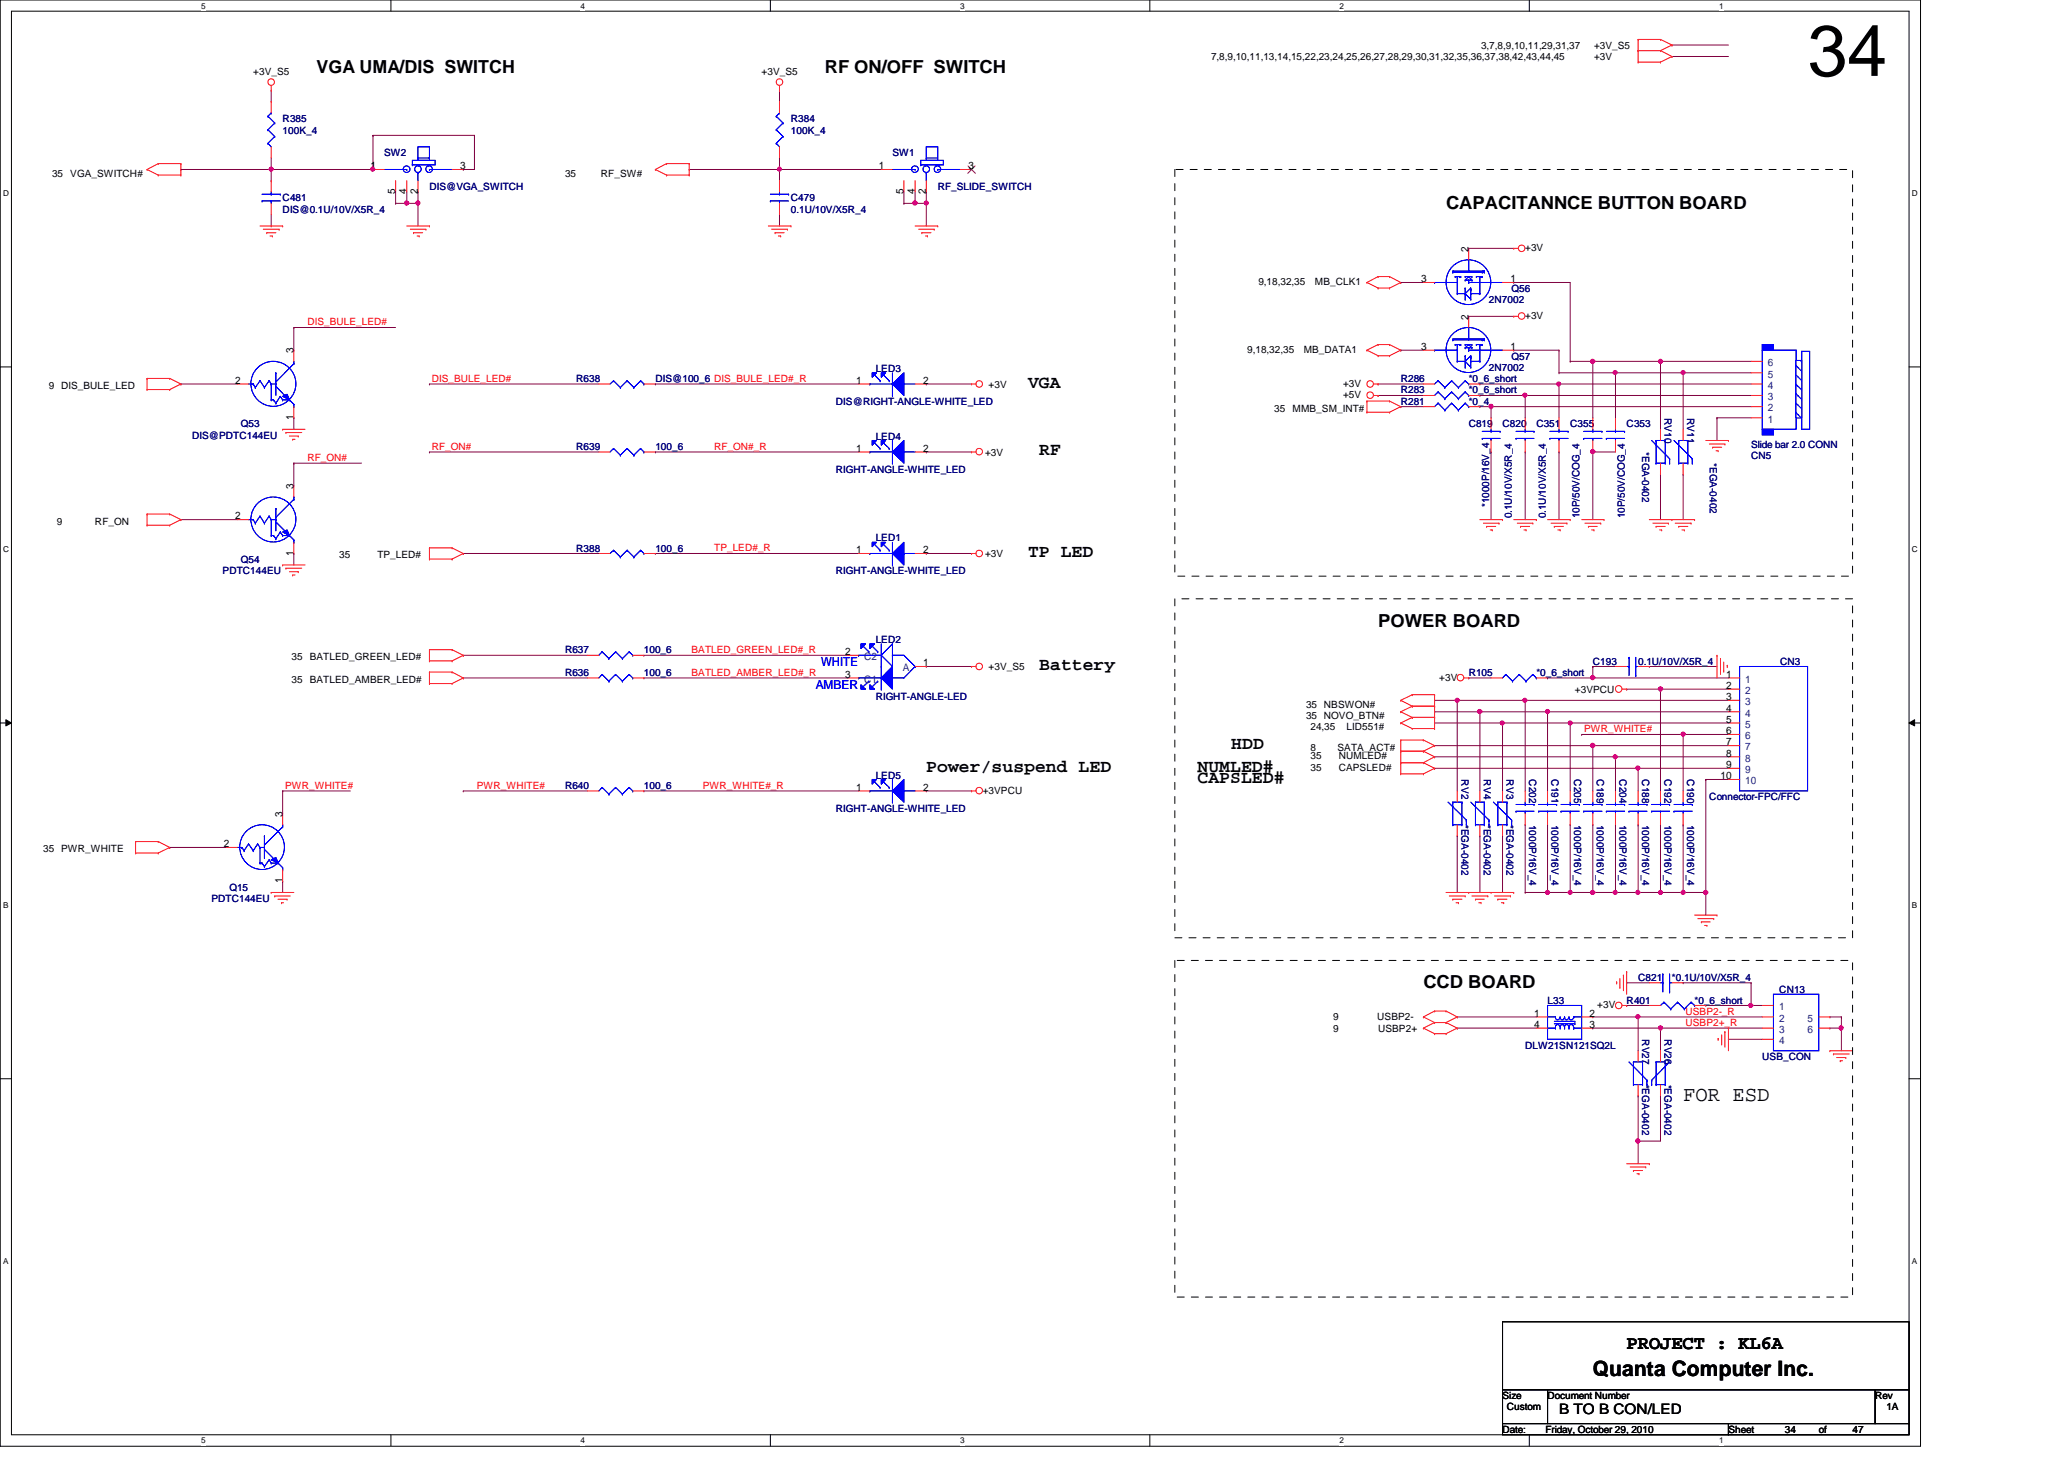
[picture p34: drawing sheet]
<svg xmlns="http://www.w3.org/2000/svg" width="297mm" height="210mm" viewBox="0 0 297 210" stroke-linecap="round" stroke-linejoin="round" font-family="sans-serif">
<defs><g id="words">
<text font-size="10.4" x="260.1" y="10.9">34</text>
<g font-size="3">
<text x="242.2" y="158.5">FOR ESD</text>
<text x="229.2" y="197.9">Quanta Computer Inc.</text>
</g>
<text font-size="2.8" x="234.1" y="194.1">PROJECT : KL6A</text>
<g font-size="2.6">
<text x="45.5" y="10.5">VGA UMA/DIS SWITCH</text>
<text x="118.7" y="10.5">RF ON/OFF SWITCH</text>
<text x="208.1" y="30">CAPACITANNCE BUTTON BOARD</text>
<text x="148" y="55.8">VGA</text>
<text x="149.6" y="65.5">RF</text>
<text x="148" y="80.1">TP LED</text>
<text x="198.3" y="90.2">POWER BOARD</text>
<text x="149.6" y="96.4">Battery</text>
<text x="177.2" y="107.8">HDD</text>
<text x="133.3" y="111">Power/suspend LED</text>
<text x="172.3" y="111">NUMLED#</text>
<text x="172.3" y="112.6">CAPSLED#</text>
<text x="204.8" y="142.2">CCD BOARD</text>
</g>
<text font-size="2.1" x="224.4" y="203.5">B TO B CON/LED</text>
<g font-size="1.8" fill="#00f">
<text x="118.2" y="95.9">WHITE</text>
<text x="117.4" y="99.1">AMBER</text>
</g>
<g font-size="1.5">
<text x="53.3" y="24.3">1</text>
<text x="56.9" y="27.9" transform="rotate(-90 56.9 27.9)">5</text>
<text x="58.5" y="27.9" transform="rotate(-90 58.5 27.9)">4</text>
<text x="60.1" y="27.9" transform="rotate(-90 60.1 27.9)">2</text>
<text x="66.2" y="24.3">3</text>
<text x="126.5" y="24.3">1</text>
<text x="130" y="27.9" transform="rotate(-90 130 27.9)">5</text>
<text x="131.7" y="27.9" transform="rotate(-90 131.7 27.9)">4</text>
<text x="133.3" y="27.9" transform="rotate(-90 133.3 27.9)">2</text>
<text x="139.4" y="24.3">3</text>
<text x="204.5" y="40.6">3</text>
<text x="211.3" y="36.2" transform="rotate(-90 211.3 36.2)">2</text>
<text x="217.4" y="40.6">1</text>
<text x="211.3" y="46" transform="rotate(-90 211.3 46)">2</text>
<text x="42.2" y="50.8" transform="rotate(-90 42.2 50.8)">3</text>
<text x="204.5" y="50.3">3</text>
<text x="217.4" y="50.3">1</text>
<text x="33.8" y="55.2">2</text>
<text x="123.2" y="55.2">1</text>
<text x="132.8" y="55.2">2</text>
<text x="42.2" y="60.5" transform="rotate(-90 42.2 60.5)">1</text>
<text x="123.2" y="65">1</text>
<text x="132.8" y="65">2</text>
<text x="42.2" y="70.4" transform="rotate(-90 42.2 70.4)">3</text>
<text x="33.8" y="74.7">2</text>
<text x="42.2" y="80" transform="rotate(-90 42.2 80)">1</text>
<text x="123.2" y="79.6">1</text>
<text x="132.8" y="79.6">2</text>
<text x="121.6" y="94.2">2</text>
<text x="132.8" y="95.8">1</text>
<text x="121.6" y="97.5">3</text>
<text x="248.4" y="97.5">1</text>
<text x="248.4" y="99.1">2</text>
<text x="248.4" y="100.7">3</text>
<text x="248.4" y="102.4">4</text>
<text x="248.4" y="104">5</text>
<text x="248.4" y="105.6">6</text>
<text x="248.4" y="107.2">7</text>
<text x="123.2" y="113.7">1</text>
<text x="132.8" y="113.7">2</text>
<text x="247.6" y="112.1">10</text>
<text x="248.4" y="108.8">8</text>
<text x="248.4" y="110.5">9</text>
<text x="40.6" y="117.5" transform="rotate(-90 40.6 117.5)">3</text>
<text x="32.2" y="121.9">2</text>
<text x="40.6" y="127.1" transform="rotate(-90 40.6 127.1)">1</text>
<text x="220.8" y="146.3">1</text>
<text x="220.8" y="147.9">4</text>
<text x="228.8" y="147.9">3</text>
<text x="228.8" y="146.3">2</text>
</g>
<g font-size="1.5" fill="#004080">
<text x="254.4" y="52.7">6</text>
<text x="254.4" y="59.2">2</text>
<text x="254.4" y="57.6">3</text>
<text x="254.4" y="55.9">4</text>
<text x="254.4" y="54.3">5</text>
<text x="254.4" y="60.8">1</text>
<text x="124.4" y="95">C2</text>
<text x="124.4" y="98.2">C1</text>
<text x="129.9" y="96.6">A</text>
<text x="251.2" y="98.2">1</text>
<text x="251.2" y="99.8">2</text>
<text x="251.2" y="101.4">3</text>
<text x="251.2" y="103.1">4</text>
<text x="251.2" y="104.7">5</text>
<text x="251.2" y="106.3">6</text>
<text x="251.2" y="107.9">7</text>
<text x="251.2" y="109.6">8</text>
<text x="251.2" y="111.2">9</text>
<text x="251.2" y="112.8">10</text>
<text x="256" y="145.3">1</text>
<text x="256" y="147">2</text>
<text x="256" y="148.6">3</text>
<text x="260.1" y="147">5</text>
<text x="260.1" y="148.6">6</text>
<text x="256" y="150.2">4</text>
</g>
<g font-size="1.4">
<text x="36.4" y="10.8">+3V_S5</text>
<text x="109.6" y="10.8">+3V_S5</text>
<text x="174.3" y="8.6">7,8,9,10,11,13,14,15,22,23,24,25,26,27,28,29,30,31,32,35,36,37,38,42,43,44,45</text>
<text x="213.1" y="7">3,7,8,9,10,11,29,31,37</text>
<text x="229.4" y="8.6">+3V</text>
<text x="229.4" y="7">+3V_S5</text>
<text x="7.5" y="25.4">35</text>
<text x="10.1" y="25.4">VGA_SWITCH#</text>
<text x="81.3" y="25.4">35</text>
<text x="86.5" y="25.4">RF_SW#</text>
<text x="181.1" y="41">9,18,32,35</text>
<text x="189.2" y="41">MB_CLK1</text>
<text x="219.5" y="36.1">+3V</text>
<text x="219.5" y="45.9">+3V</text>
<text x="179.5" y="50.8">9,18,32,35</text>
<text x="187.6" y="50.8">MB_DATA1</text>
<text x="7" y="56">9 DIS_BULE_LED</text>
<text x="142.3" y="55.8">+3V</text>
<text x="183.4" y="59.2">35</text>
<text x="186" y="59.2">MMB_SM_INT#</text>
<text x="193.3" y="55.6">+3V</text>
<text x="193.3" y="57.3">+5V</text>
<text x="141.8" y="65.5">+3V</text>
<text x="8.2" y="75.5">9</text>
<text x="13.7" y="75.5">RF_ON</text>
<text x="48.8" y="80.3">35</text>
<text x="54.3" y="80.3">TP_LED#</text>
<text x="141.8" y="80.2">+3V</text>
<text x="41.9" y="95">35</text>
<text x="44.6" y="95">BATLED_GREEN_LED#</text>
<text x="41.9" y="98.2">35</text>
<text x="44.6" y="98.2">BATLED_AMBER_LED#</text>
<text x="142.3" y="96.4">+3V_S5</text>
<text x="188" y="101.8">35 NBSWON#</text>
<text x="207.1" y="97.9">+3V</text>
<text x="226.6" y="99.7">+3VPCU</text>
<text x="188" y="103.4">35 NOVO_BTN#</text>
<text x="188.6" y="105.1">24,35</text>
<text x="188.6" y="108">8</text>
<text x="192.5" y="108">SATA_ACT#</text>
<text x="193.8" y="105.1">LID551#</text>
<text x="188.6" y="110.9">35</text>
<text x="188.6" y="109.3">35</text>
<text x="192.7" y="110.9">CAPSLED#</text>
<text x="192.7" y="109.3">NUMLED#</text>
<text x="141.4" y="114.2">+3VPCU</text>
<text x="6.2" y="122.6">35 PWR_WHITE</text>
<text x="191.9" y="146.7">9</text>
<text x="191.9" y="148.5">9</text>
<text x="198.2" y="146.7">USBP2-</text>
<text x="198.3" y="148.5">USBP2+</text>
<text x="229.9" y="145">+3V</text>
<text x="216.2" y="201.3">Size</text>
<text x="216.9" y="202.9">Custom</text>
<text x="222.7" y="201.3">Document Number</text>
<text x="269.9" y="201.3">Rev</text>
<text x="271.5" y="202.9">1A</text>
<text x="216.2" y="206.2">Date:</text>
<text x="222.4" y="206.2">Friday, October 29, 2010</text>
<text x="248.7" y="206.2">Sheet</text>
<text x="256.9" y="206.2">34</text>
<text x="261.7" y="206.2">of</text>
<text x="266.6" y="206.2">47</text>
</g>
<g font-size="1.4" fill="#000080">
<text x="40.7" y="17.6">R385</text>
<text x="113.8" y="17.6">R384</text>
<text x="40.7" y="19.2">100K_4</text>
<text x="55.3" y="22.5">SW2</text>
<text x="113.8" y="19.2">100K_4</text>
<text x="128.4" y="22.5">SW1</text>
<text x="40.7" y="29">C481</text>
<text x="61.8" y="27.3">DIS@VGA_SWITCH</text>
<text x="113.8" y="29">C479</text>
<text x="135" y="27.3">RF_SLIDE_SWITCH</text>
<text x="40.7" y="30.6">DIS@0.1U/10V/X5R_4</text>
<text x="113.8" y="30.6">0.1U/10V/X5R_4</text>
<text x="217.5" y="42">Q56</text>
<text x="214.3" y="43.6">2N7002</text>
<text x="126" y="53.5">LED3</text>
<text x="214.3" y="53.3">2N7002</text>
<text x="217.5" y="51.7">Q57</text>
<text x="82.9" y="55">R638</text>
<text x="94.3" y="55">DIS@100_6 DIS_BULE_LED#_R</text>
<text x="120.3" y="58.3">DIS@RIGHT-ANGLE-WHITE_LED</text>
<text x="201.6" y="56.6">R283</text>
<text x="201.6" y="55">R286</text>
<text x="201.6" y="58.3">R281</text>
<text x="211.4" y="56.6">*0_6_short</text>
<text x="211.4" y="55">*0_6_short</text>
<text x="211.4" y="58.3">*0_4</text>
<text x="27.6" y="63.1">DIS@PDTC144EU</text>
<text x="34.7" y="61.5">Q53</text>
<text x="82.9" y="64.7">R639</text>
<text x="94.3" y="64.7">100_6</text>
<text x="126" y="63.3">LED4</text>
<text x="211.4" y="61.5">C819</text>
<text x="216.2" y="61.5">C820</text>
<text x="221.1" y="61.5">C351</text>
<text x="226" y="61.5">C355</text>
<text x="234.1" y="61.5">C353</text>
<text x="236.3" y="65" transform="rotate(90 236.3 65)">*EGA-0402</text>
<text x="239.6" y="60.1" transform="rotate(90 239.6 60.1)">RV10</text>
<text x="242.8" y="60.1" transform="rotate(90 242.8 60.1)">RV11</text>
<text x="252" y="64.4">Slide bar 2.0 CONN</text>
<text x="120.3" y="68">RIGHT-ANGLE-WHITE_LED</text>
<text x="246.1" y="66.6" transform="rotate(90 246.1 66.6)">*EGA-0402</text>
<text x="252" y="66">CN5</text>
<text x="126" y="77.9">LED1</text>
<text x="214.3" y="73" transform="rotate(-90 214.3 73)">*1000P/16V_4</text>
<text x="217.6" y="74.6" transform="rotate(-90 217.6 74.6)">0.1U/10V/X5R_4</text>
<text x="222.5" y="74.6" transform="rotate(-90 222.5 74.6)">0.1U/10V/X5R_4</text>
<text x="227.3" y="74.6" transform="rotate(-90 227.3 74.6)">10P/50V/COG_4</text>
<text x="233.8" y="74.6" transform="rotate(-90 233.8 74.6)">10P/50V/COG_4</text>
<text x="32" y="82.6">PDTC144EU</text>
<text x="34.7" y="81">Q54</text>
<text x="82.9" y="79.4">R388</text>
<text x="94.3" y="79.4">100_6</text>
<text x="120.3" y="82.6">RIGHT-ANGLE-WHITE_LED</text>
<text x="81.3" y="94">R637</text>
<text x="92.7" y="94">100_6</text>
<text x="126" y="92.5">LED2</text>
<text x="229.2" y="95.6">C193</text>
<text x="235.8" y="95.6">0.1U/10V/X5R_4</text>
<text x="256.2" y="95.6">CN3</text>
<text x="81.3" y="97.2">R636</text>
<text x="92.7" y="97.2">100_6</text>
<text x="126" y="100.7">RIGHT-ANGLE-LED</text>
<text x="211.4" y="97.2">R105</text>
<text x="221.1" y="97.2">*0_6_short</text>
<text x="81.3" y="113.5">R640</text>
<text x="92.7" y="113.5">100_6</text>
<text x="126" y="112.1">LED5</text>
<text x="210.3" y="112.1" transform="rotate(90 210.3 112.1)">RV2</text>
<text x="213.6" y="112.1" transform="rotate(90 213.6 112.1)">RV4</text>
<text x="216.8" y="112.1" transform="rotate(90 216.8 112.1)">RV3</text>
<text x="220.1" y="112.1" transform="rotate(90 220.1 112.1)">C202</text>
<text x="223.3" y="112.1" transform="rotate(90 223.3 112.1)">C191</text>
<text x="226.6" y="112.1" transform="rotate(90 226.6 112.1)">C205</text>
<text x="229.8" y="112.1" transform="rotate(90 229.8 112.1)">C189</text>
<text x="233.1" y="112.1" transform="rotate(90 233.1 112.1)">C204</text>
<text x="236.3" y="112.1" transform="rotate(90 236.3 112.1)">C188</text>
<text x="239.6" y="112.1" transform="rotate(90 239.6 112.1)">C192</text>
<text x="242.8" y="112.1" transform="rotate(90 242.8 112.1)">C190</text>
<text x="120.3" y="116.8">RIGHT-ANGLE-WHITE_LED</text>
<text x="210.3" y="118.7" transform="rotate(90 210.3 118.7)">*EGA-0402</text>
<text x="213.6" y="118.7" transform="rotate(90 213.6 118.7)">*EGA-0402</text>
<text x="216.8" y="118.7" transform="rotate(90 216.8 118.7)">*EGA-0402</text>
<text x="220.1" y="118.7" transform="rotate(90 220.1 118.7)">1000P/16V_4</text>
<text x="223.3" y="118.7" transform="rotate(90 223.3 118.7)">1000P/16V_4</text>
<text x="226.6" y="118.7" transform="rotate(90 226.6 118.7)">1000P/16V_4</text>
<text x="229.8" y="118.7" transform="rotate(90 229.8 118.7)">1000P/16V_4</text>
<text x="233.1" y="118.7" transform="rotate(90 233.1 118.7)">1000P/16V_4</text>
<text x="236.3" y="118.7" transform="rotate(90 236.3 118.7)">1000P/16V_4</text>
<text x="239.6" y="118.7" transform="rotate(90 239.6 118.7)">1000P/16V_4</text>
<text x="242.8" y="118.7" transform="rotate(90 242.8 118.7)">1000P/16V_4</text>
<text x="246" y="115.1">Connector-FPC/FFC</text>
<text x="30.4" y="129.8">PDTC144EU</text>
<text x="33" y="128.1">Q15</text>
<text x="235.8" y="141.1">C821</text>
<text x="240.6" y="141.1">*0.1U/10V/X5R_4</text>
<text x="256.1" y="142.9">CN13</text>
<text x="222.7" y="144.4">L33</text>
<text x="234.1" y="144.4">R401</text>
<text x="236.3" y="149.5" transform="rotate(90 236.3 149.5)">RV27</text>
<text x="239.6" y="149.5" transform="rotate(90 239.6 149.5)">RV26</text>
<text x="243.9" y="144.4">*0_6_short</text>
<text x="219.5" y="150.9">DLW21SN121SQ2L</text>
<text x="253.6" y="152.5">USB_CON</text>
<text x="236.3" y="156" transform="rotate(90 236.3 156)">*EGA-0402</text>
<text x="239.6" y="156" transform="rotate(90 239.6 156)">*EGA-0402</text>
</g>
<g font-size="1.4" fill="#f00">
<text x="44.2" y="46.8">DIS_BULE_LED#</text>
<text x="62.1" y="54.9">DIS_BULE_LED#</text>
<text x="62.1" y="64.7">RF_ON#</text>
<text x="102.8" y="64.7">RF_ON#_R</text>
<text x="44.2" y="66.3">RF_ON#</text>
<text x="102.8" y="79.3">TP_LED#_R</text>
<text x="99.5" y="93.9">BATLED_GREEN_LED#_R</text>
<text x="99.5" y="97.2">BATLED_AMBER_LED#_R</text>
<text x="228" y="105.3">PWR_WHITE#</text>
<text x="41" y="113.5">PWR_WHITE#</text>
<text x="68.6" y="113.5">PWR_WHITE#</text>
<text x="101.1" y="113.5">PWR_WHITE#_R</text>
<text x="242.6" y="147.6">USBP2+_R</text>
<text x="242.6" y="146">USBP2-_R</text>
</g>
<g font-size="1.2">
<text x="29" y="1.2">5</text>
<text x="83.6" y="1.2">4</text>
<text x="138.2" y="1.2">3</text>
<text x="192.8" y="1.2">2</text>
<text x="247.4" y="1.2">1</text>
<text x=".5" y="28.2">D</text>
<text x="275.2" y="28.2">D</text>
<text x=".5" y="79.4">C</text>
<text x="275.2" y="79.4">C</text>
<text x=".5" y="130.6">B</text>
<text x="275.2" y="130.6">B</text>
<text x=".5" y="181.8">A</text>
<text x="275.2" y="181.8">A</text>
<text x="29" y="207.6">5</text>
<text x="83.6" y="207.6">4</text>
<text x="138.2" y="207.6">3</text>
<text x="192.8" y="207.6">2</text>
<text x="247.4" y="207.6">1</text>
</g>
</g></defs>
<path d="M0 0h276.4v208.1h-276.4zM1.6 1.6h273.1v204.8h-273.1z" fill="none" stroke="#000" stroke-width=".14"/>
<g fill="#fff">
<path d="M29 .2h.5v1.3h-.5z"/>
<path d="M29 206.6h.5v1.3h-.5z"/>
</g>
<path d="M56.3 0v1.6M56.3 206.4v1.6" fill="none" stroke="#000" stroke-width=".14"/>
<g fill="#fff">
<path d="M83.6 .2h.6v1.3h-.6z"/>
<path d="M83.6 206.6h.6v1.3h-.6z"/>
</g>
<path d="M110.9 0v1.6M110.9 206.4v1.6" fill="none" stroke="#000" stroke-width=".14"/>
<g fill="#fff">
<path d="M138.2 .2h.6v1.3h-.6z"/>
<path d="M138.2 206.6h.6v1.3h-.6z"/>
</g>
<path d="M165.5 0v1.6M165.5 206.4v1.6" fill="none" stroke="#000" stroke-width=".14"/>
<g fill="#fff">
<path d="M192.8 .2h.6v1.3h-.6z"/>
<path d="M192.8 206.6h.6v1.3h-.6z"/>
</g>
<path d="M220.1 0v1.6M220.1 206.4v1.6" fill="none" stroke="#000" stroke-width=".14"/>
<g fill="#fff">
<path d="M247.4 .2h.6v1.3h-.6z"/>
<path d="M247.4 206.6h.6v1.3h-.6z"/>
<path d="M.5 27.2h.8v1.3h-.8z"/>
<path d="M275.2 27.2h.8v1.3h-.8z"/>
<path d="M.5 78.4h.8v1.3h-.8z"/>
<path d="M275.2 78.4h.8v1.3h-.8z"/>
</g>
<path d="M0 52.8h1.6M274.7 52.8h1.6" fill="none" stroke="#000" stroke-width=".14"/>
<g fill="#fff">
<path d="M.5 129.6h.7v1.3h-.7z"/>
<path d="M275.2 129.6h.7v1.3h-.7z"/>
</g>
<path d="M0 104h1.6M.8 103.5l.8 .5-.8 .4zM274.7 104l.8-.5v.9zM274.7 104h1.6" fill="none" stroke="#000" stroke-width=".14"/>
<path d="M.8 103.5l.8 .5-.8 .4zM274.7 104l.8-.5v.9z" fill="#000"/>
<g fill="#fff">
<path d="M.5 180.8h.7v1.3h-.7z"/>
<path d="M275.2 180.8h.7v1.3h-.7z"/>
</g>
<path d="M0 155.2h1.6M274.7 155.2h1.6" fill="none" stroke="#000" stroke-width=".14"/>
<g fill="none" stroke="#800040" stroke-width=".14">
<path d="M39 14.6h.1M39 13v1.6M240.6 8.1h.1M240.6 6.5h.1M240.6 8.1h8.1M240.6 6.5h8.1M26 24.4h.1M26 24.4h13M39 32.5h.1M39 24.4h.1M39 26h.1M39 22.7v3.3"/>
<path d="M39 30.9v1.6M60.2 29.3h.1M60.2 29.3v3.2M224.4 55.2h.1M224.4 55.2v4.9M224.4 55.2h27.6M239 52h.1M239 52h13M247.1 60.1h.1M247.1 60.1v3.3M66.7 97.5h.1M66.7 94.3h.1"/>
<path d="M66.7 97.5h17.8M66.7 94.3h17.8M92.7 97.5h.1M92.7 94.3h.1M92.7 97.5h29.3M92.7 94.3h29.3M133.3 95.9h.1M133.3 95.9h6.5M66.7 113.8h.1M66.7 113.8h17.8M92.7 113.8h.1M92.7 113.8h30.9"/>
<path d="M133.3 113.8h.1M133.3 113.8h6.5"/>
</g>
<circle cx="224.3" cy="55.2" r=".3" fill="#f0f"/>
<circle cx="224.3" cy="55.2" r=".3" fill="none" stroke="#f0f" stroke-width=".14"/>
<path d="M232.5 108.9h.1M232.5 108.9h16.2" fill="none" stroke="#800040" stroke-width=".14"/>
<circle cx="232.5" cy="108.9" r=".3" fill="#f0f"/>
<circle cx="232.5" cy="108.9" r=".3" fill="none" stroke="#f0f" stroke-width=".14"/>
<path d="M229.2 107.3h.1M229.2 107.3h19.5M242.2 105.7h.1M242.2 105.7h6.5" fill="none" stroke="#800040" stroke-width=".14"/>
<circle cx="229.2" cy="107.2" r=".32" fill="#f0f"/>
<circle cx="229.2" cy="107.2" r=".32" fill="none" stroke="#f0f" stroke-width=".14"/>
<path d="M245.5 128.4h.1M245.5 128.4v3.3" fill="none" stroke="#800040" stroke-width=".14"/>
<circle cx="245.5" cy="128.4" r=".31" fill="#f0f"/>
<circle cx="245.5" cy="128.4" r=".31" fill="none" stroke="#f0f" stroke-width=".14"/>
<path d="M229.2 97.5h.1M229.2 97.5h19.5M245.5 112.1h.1M245.5 112.1h3.2" fill="none" stroke="#800040" stroke-width=".14"/>
<circle cx="229.2" cy="97.5" r=".31" fill="#f0f"/>
<circle cx="229.2" cy="97.5" r=".31" fill="none" stroke="#f0f" stroke-width=".14"/>
<path d="M235.8 110.5h.1M235.8 110.5h12.9" fill="none" stroke="#800040" stroke-width=".14"/>
<circle cx="235.7" cy="110.5" r=".3" fill="#f0f"/>
<circle cx="235.7" cy="110.5" r=".3" fill="none" stroke="#f0f" stroke-width=".14"/>
<path d="M219.5 100.8h.1M219.5 100.8h29.2" fill="none" stroke="#800040" stroke-width=".14"/>
<circle cx="219.5" cy="100.7" r=".3" fill="#f0f"/>
<circle cx="219.5" cy="100.7" r=".3" fill="none" stroke="#f0f" stroke-width=".14"/>
<path d="M222.7 102.4h.1M222.7 102.4h26" fill="none" stroke="#800040" stroke-width=".14"/>
<circle cx="222.7" cy="102.4" r=".3" fill="#f0f"/>
<circle cx="222.7" cy="102.4" r=".3" fill="none" stroke="#f0f" stroke-width=".14"/>
<path d="M226 104h.1M226 104h22.7" fill="none" stroke="#800040" stroke-width=".14"/>
<circle cx="226" cy="104" r=".3" fill="#f0f"/>
<circle cx="226" cy="104" r=".3" fill="none" stroke="#f0f" stroke-width=".14"/>
<path d="M229.2 52h.1M229.2 52v8.1M242.2 53.6h.1M242.2 53.6h9.8M247.1 60.1h.1M247.1 60.1h4.9M239 99.1h.1M239 99.1h9.7" fill="none" stroke="#800040" stroke-width=".14"/>
<circle cx="229.2" cy="52" r=".31" fill="#f0f"/>
<circle cx="229.2" cy="52" r=".31" fill="none" stroke="#f0f" stroke-width=".14"/>
<path d="M232.5 53.6h.1M232.5 53.6v6.5" fill="none" stroke="#800040" stroke-width=".14"/>
<circle cx="232.5" cy="53.6" r=".3" fill="#f0f"/>
<circle cx="232.5" cy="53.6" r=".3" fill="none" stroke="#f0f" stroke-width=".14"/>
<path d="M224.4 53.6h.1M224.4 53.6h8.1M229.2 65h.1M229.2 65v9.8" fill="none" stroke="#800040" stroke-width=".14"/>
<circle cx="229.2" cy="65" r=".31" fill="#f0f"/>
<circle cx="229.2" cy="65" r=".31" fill="none" stroke="#f0f" stroke-width=".14"/>
<path d="M53.7 19.5h.1M53.7 19.5v4.9M229.2 65h.1M229.2 65h3.3" fill="none" stroke="#800040" stroke-width=".14"/>
<circle cx="53.6" cy="24.3" r=".3" fill="#f0f"/>
<circle cx="53.6" cy="24.3" r=".3" fill="none" stroke="#f0f" stroke-width=".14"/>
<path d="M39 24.4h.1M39 24.4h14.7" fill="none" stroke="#800040" stroke-width=".14"/>
<circle cx="39" cy="24.3" r=".3" fill="#f0f"/>
<circle cx="39" cy="24.3" r=".3" fill="none" stroke="#f0f" stroke-width=".14"/>
<g fill="none" stroke="#800040" stroke-width=".14">
<path d="M53.7 19.5h.1M53.7 19.5h14.6M68.3 19.5h.1M68.3 19.5v4.9h-1.6M66.7 24.4h.1M99.2 24.4h.1M99.2 24.4h27.6M112.2 24.4h.1M61.8 65h.1M61.8 65h24.4M94.3 65h.1M94.3 65h29.3"/>
<path d="M133.3 65h.1M133.3 65h6.5"/>
</g>
<circle cx="112.2" cy="24.3" r=".3" fill="#f0f"/>
<circle cx="112.2" cy="24.3" r=".3" fill="none" stroke="#f0f" stroke-width=".14"/>
<path d="M112.2 13h.1M112.2 13v1.6M112.2 30.9h.1M112.2 30.9v1.6M133.3 29.3h.1M133.3 29.3v3.2" fill="none" stroke="#800040" stroke-width=".14"/>
<circle cx="133.3" cy="29.2" r=".3" fill="#f0f"/>
<circle cx="133.3" cy="29.2" r=".3" fill="none" stroke="#f0f" stroke-width=".14"/>
<g fill="none" stroke="#800040" stroke-width=".14">
<path d="M112.2 22.7h.1M112.2 24.4h.1M112.2 22.7v3.3M61.8 55.2h.1M61.8 55.2h24.4M94.3 55.2h.1M94.3 55.2h29.3M133.3 55.2h.1M133.3 55.2h6.5M214.6 58.5h.1M214.6 58.5h37.4M224.4 65h.1"/>
<path d="M224.4 65v9.8M222.7 97.5h.1M229.2 95.9h.1M229.2 95.9h3.3M229.2 95.9v1.6h-6.5M237.4 95.9h.1M237.4 95.9h9.7M235.8 146.3h.1M235.8 146.3h17.8M239 147.9h.1M239 147.9h14.6M248.7 149.5h.1"/>
<path d="M248.7 149.5h4.9M252 144.7h.1M252 144.7h1.6"/>
</g>
<circle cx="214.6" cy="58.5" r=".31" fill="#f0f"/>
<circle cx="214.6" cy="58.5" r=".31" fill="none" stroke="#f0f" stroke-width=".14"/>
<g fill="none" stroke="#800040" stroke-width=".14">
<path d="M198.3 55.2h.1M198.3 55.2h6.5M201.6 58.5h.1M201.6 58.5h3.2M219.5 56.9h.1M219.5 56.9h32.5M211.4 97.5h.1M211.4 97.5h3.2M209.7 146.3h.1M209.7 147.9h.1M209.7 146.3h11.4M209.7 147.9h11.4"/>
<path d="M234.1 144.7h.1M234.1 144.7h3.3"/>
</g>
<circle cx="219.5" cy="56.8" r=".3" fill="#f0f"/>
<circle cx="219.5" cy="56.8" r=".3" fill="none" stroke="#f0f" stroke-width=".14"/>
<path d="M198.3 56.9h.1M198.3 56.9h6.5M213 55.2h.1M213 55.2h11.4M239 147.9h.1M239 147.9v3.3" fill="none" stroke="#800040" stroke-width=".14"/>
<circle cx="239" cy="147.9" r=".31" fill="#f0f"/>
<circle cx="239" cy="147.9" r=".31" fill="none" stroke="#f0f" stroke-width=".14"/>
<path d="M239 157.6h.1M239 157.6v6.6h-3.2M235.8 164.2h.1M235.8 164.2v3.2" fill="none" stroke="#800040" stroke-width=".14"/>
<circle cx="235.7" cy="164.1" r=".31" fill="#f0f"/>
<circle cx="235.7" cy="164.1" r=".31" fill="none" stroke="#f0f" stroke-width=".14"/>
<path d="M235.8 146.3h.1M235.8 146.3v4.9" fill="none" stroke="#800040" stroke-width=".14"/>
<circle cx="235.7" cy="146.3" r=".3" fill="#f0f"/>
<circle cx="235.7" cy="146.3" r=".3" fill="none" stroke="#f0f" stroke-width=".14"/>
<path d="M226 118.7h.1M226 118.7v9.7M226 128.4h.1M226 128.4h3.2M229.2 147.9h.1M229.2 146.3h.1M229.2 147.9h9.8M229.2 146.3h6.6" fill="none" stroke="#800040" stroke-width=".14"/>
<circle cx="226" cy="128.4" r=".3" fill="#f0f"/>
<circle cx="226" cy="128.4" r=".3" fill="none" stroke="#f0f" stroke-width=".14"/>
<path d="M239 118.7h.1M239 118.7v9.7M242.2 128.4h.1M242.2 128.4h3.3" fill="none" stroke="#800040" stroke-width=".14"/>
<circle cx="242.2" cy="128.4" r=".3" fill="#f0f"/>
<circle cx="242.2" cy="128.4" r=".3" fill="none" stroke="#f0f" stroke-width=".14"/>
<path d="M209.7 100.8h.1M209.7 100.8v13M242.2 118.7h.1M242.2 118.7v9.7" fill="none" stroke="#800040" stroke-width=".14"/>
<circle cx="209.7" cy="100.7" r=".3" fill="#f0f"/>
<circle cx="209.7" cy="100.7" r=".3" fill="none" stroke="#f0f" stroke-width=".14"/>
<path d="M222.7 118.7h.1M222.7 118.7v9.7h-3.2M235.8 118.7h.1M235.8 118.7v9.7M219.5 128.4h.1M235.8 128.4h.1M235.8 128.4h3.2" fill="none" stroke="#800040" stroke-width=".14"/>
<circle cx="235.7" cy="128.4" r=".3" fill="#f0f"/>
<circle cx="235.7" cy="128.4" r=".3" fill="none" stroke="#f0f" stroke-width=".14"/>
<path d="M213 102.4h.1M213 102.4v11.4M216.2 120.3h.1M216.2 120.3v8.1" fill="none" stroke="#800040" stroke-width=".14"/>
<circle cx="213" cy="102.4" r=".31" fill="#f0f"/>
<circle cx="213" cy="102.4" r=".31" fill="none" stroke="#f0f" stroke-width=".14"/>
<path d="M232.5 118.7h.1M232.5 118.7v9.7M232.5 128.4h.1M232.5 128.4h3.3" fill="none" stroke="#800040" stroke-width=".14"/>
<circle cx="232.5" cy="128.4" r=".3" fill="#f0f"/>
<circle cx="232.5" cy="128.4" r=".3" fill="none" stroke="#f0f" stroke-width=".14"/>
<path d="M216.2 104h.1M216.2 104v9.8M213 120.3h.1M213 120.3v8.1" fill="none" stroke="#800040" stroke-width=".14"/>
<circle cx="216.2" cy="104" r=".3" fill="#f0f"/>
<circle cx="216.2" cy="104" r=".3" fill="none" stroke="#f0f" stroke-width=".14"/>
<path d="M229.2 118.7h.1M229.2 118.7v9.7M229.2 128.4h.1M229.2 128.4h3.3" fill="none" stroke="#800040" stroke-width=".14"/>
<circle cx="229.2" cy="128.4" r=".31" fill="#f0f"/>
<circle cx="229.2" cy="128.4" r=".31" fill="none" stroke="#f0f" stroke-width=".14"/>
<path d="M219.5 118.7h.1M219.5 118.7v9.7M209.7 120.3h.1M209.7 120.3v8.1M239 128.4h.1M239 128.4h3.2" fill="none" stroke="#800040" stroke-width=".14"/>
<circle cx="239" cy="128.4" r=".3" fill="#f0f"/>
<circle cx="239" cy="128.4" r=".3" fill="none" stroke="#f0f" stroke-width=".14"/>
<path d="M242.2 105.7h.1M242.2 105.7v8.1M245.5 112.1h.1M245.5 112.1v16.3" fill="none" stroke="#800040" stroke-width=".14"/>
<circle cx="242.2" cy="105.6" r=".3" fill="#f0f"/>
<circle cx="242.2" cy="105.6" r=".3" fill="none" stroke="#f0f" stroke-width=".14"/>
<path d="M239 99.1h.1M239 99.1v14.7M227.6 105.7h.1M227.6 105.7h14.6" fill="none" stroke="#800040" stroke-width=".14"/>
<circle cx="239" cy="99.1" r=".31" fill="#f0f"/>
<circle cx="239" cy="99.1" r=".31" fill="none" stroke="#f0f" stroke-width=".14"/>
<g fill="none" stroke="#800040" stroke-width=".14">
<path d="M234.1 99.1h.1M234.1 99.1h4.9M206.5 110.5h.1M206.5 108.9h.1M206.5 107.3h.1M206.5 102.4h.1M206.5 104h.1M206.5 100.8h.1M206.5 110.5h29.3M206.5 108.9h26M206.5 107.3h22.7M206.5 104h19.5"/>
<path d="M206.5 102.4h16.2M206.5 100.8h13M209.7 100.8h.1M213 102.4h.1M216.2 104h.1M219.5 100.8h.1M219.5 100.8v13M222.7 102.4h.1M222.7 102.4v11.4M226 104h.1M226 104v9.8M229.2 107.3h.1"/>
<path d="M229.2 107.3v6.5M232.5 108.9h.1M232.5 108.9v4.9M235.8 110.5h.1M235.8 110.5v3.3M222.7 128.4h.1M222.7 128.4h3.3"/>
</g>
<circle cx="222.7" cy="128.4" r=".3" fill="#f0f"/>
<circle cx="222.7" cy="128.4" r=".3" fill="none" stroke="#f0f" stroke-width=".14"/>
<path d="M242.2 53.6h.1M242.2 53.6v8.2M235.8 157.6h.1M235.8 157.6v6.6" fill="none" stroke="#800040" stroke-width=".14"/>
<circle cx="242.2" cy="53.6" r=".3" fill="#f0f"/>
<circle cx="242.2" cy="53.6" r=".3" fill="none" stroke="#f0f" stroke-width=".14"/>
<path d="M239 52h.1M239 52v9.8M239 68.2h.1M239 68.2v6.6M242.2 68.2h.1M242.2 68.2v6.6" fill="none" stroke="#800040" stroke-width=".14"/>
<circle cx="239" cy="52" r=".3" fill="#f0f"/>
<circle cx="239" cy="52" r=".3" fill="none" stroke="#f0f" stroke-width=".14"/>
<g fill="none" stroke="#800040" stroke-width=".14">
<path d="M130.1 29.3h.1M130.1 27.6v1.7M130.1 29.3h1.6M131.7 29.3h.1M131.7 27.6v1.7M133.3 27.6h.1M133.3 27.6v1.7M26 55.2h.1M26 55.2h8.2M42.3 47.1h.1M42.3 50.4h.1M42.3 47.1v3.3"/>
<path d="M42.3 47.1h14.6M229.2 52h.1M229.2 52h9.8M232.5 53.6h.1M232.5 53.6h9.7M26 74.8h.1M26 74.8h8.2M42.3 60.1h.1M42.3 66.6h.1M42.3 79.6h.1M42.3 60.1v1.7M42.3 66.6v3.3"/>
<path d="M42.3 79.6v1.7M42.3 66.6h9.7M66.7 79.6h.1M66.7 79.6h19.5M94.3 79.6h.1M94.3 79.6h29.3M133.3 79.6h.1M133.3 79.6h6.5M40.7 113.8h.1M40.7 113.8v3.2M40.7 113.8h9.7M24.4 121.9h.1"/>
<path d="M24.4 121.9h8.2M40.7 126.8h.1M40.7 126.8v1.6"/>
</g>
<circle cx="131.7" cy="29.2" r=".31" fill="#f0f"/>
<circle cx="131.7" cy="29.2" r=".31" fill="none" stroke="#f0f" stroke-width=".14"/>
<path d="M56.9 29.3h.1M56.9 29.3h1.6M56.9 27.6v1.7M58.5 29.3h.1M58.5 27.6v1.7M60.2 27.6h.1M60.2 27.6v1.7M131.7 29.3h1.6M133.3 29.3h.1" fill="none" stroke="#800040" stroke-width=".14"/>
<circle cx="58.5" cy="29.2" r=".31" fill="#f0f"/>
<circle cx="58.5" cy="29.2" r=".31" fill="none" stroke="#f0f" stroke-width=".14"/>
<path d="M58.5 29.3h1.7M60.2 29.3h.1" fill="none" stroke="#800040" stroke-width=".14"/>
<circle cx="60.2" cy="29.2" r=".3" fill="#f0f"/>
<circle cx="60.2" cy="29.2" r=".3" fill="none" stroke="#f0f" stroke-width=".14"/>
<path d="M263.4 146.3h.1M263.4 147.9h.1M263.4 146.3h1.6M263.4 147.9h1.6M265 147.9h.1M265 147.9v3.3" fill="none" stroke="#800040" stroke-width=".14"/>
<circle cx="265" cy="147.9" r=".31" fill="#f0f"/>
<circle cx="265" cy="147.9" r=".31" fill="none" stroke="#f0f" stroke-width=".14"/>
<g fill="none" stroke="#800040" stroke-width=".14">
<path d="M211.4 35.7h.1M211.4 35.7h6.4M201.6 40.6h.1M201.6 50.4h.1M201.6 40.6h3.2M201.6 50.4h3.2M211.4 45.5h.1M211.4 45.5h6.4M213 56.9h.1M213 58.5h.1M213 56.9h6.5M213 58.5h1.6"/>
<path d="M214.6 58.5h.1M214.6 58.5v1.6M217.8 50.4h.1M217.8 40.6h.1M217.8 40.6h8.2v11.4M217.8 50.4h6.6M219.5 56.9h.1M219.5 56.9v3.2M224.4 50.4h.1M224.4 50.4v3.2M226 52h.1M226 52h3.2"/>
<path d="M229.2 52h.1M214.6 65h.1M214.6 65v9.8M219.5 65h.1M219.5 65v9.8M242.2 141.4h.1M242.2 141.4h9.8M252 141.4h.1M252 141.4v3.3M265 146.3h.1M265 146.3v1.6"/>
</g>
<circle cx="252" cy="144.6" r=".3" fill="#f0f"/>
<circle cx="252" cy="144.6" r=".3" fill="none" stroke="#f0f" stroke-width=".14"/>
<path d="M234.1 141.4h.1M234.1 141.4h3.3M245.5 144.7h.1M245.5 144.7h6.5" fill="none" stroke="#800040" stroke-width=".14"/>
<g fill="none" stroke="#f00" stroke-width=".14">
<path d="M39 13h.1M39 12.3v.7M112.2 13h.1M112.2 12.3v.7M235.8 8.9h.1M235.8 7.3h.1M235.8 5.7h.1M235.8 7.3h3.2M235.8 8.9h3.2M235.8 5.7v3.2M235.8 5.7h3.2M239 7.3h.1"/>
<path d="M239 8.9h.1M239 5.7h.1M239 7.3l1.6 .8M239 5.7l1.6 .8M240.6 8.1h.1M240.6 6.5h.1M240.6 8.1l-1.6 .8M240.6 6.5l-1.6 .8M21.2 24.4h.1M21.2 24.4l1.6 .8M22.8 25.2h.1M22.8 23.5h.1"/>
<path d="M22.8 25.2h3.2M22.8 23.5l-1.6 .9M22.8 23.5h3.2M26 23.5h.1M26 25.2h.1M26 23.5v1.7M37.4 32.5h3.3M37.9 33h2.3M38.4 33.5h.1M38.4 33.5h1.3M38.9 34h.3M39.2 34h.1"/>
<path d="M40.2 33h.1M40.7 32.5h.1M58.5 32.5h3.3M59.1 33h2.2M59.5 33.5h.1M59.5 33.5h1.3M60 34h.3M60.3 34h.1M61.3 33h.1M61.8 32.5h.1M94.3 24.4h.1M94.3 24.4l1.6 .8"/>
<path d="M95.9 25.2h.1M95.9 23.5h.1M95.9 25.2h3.3M95.9 23.5h3.3M95.9 23.5l-1.6 .9M99.2 23.5h.1M99.2 25.2h.1M99.2 23.5v1.7M110.6 32.5h3.2M111 33h2.3M111.5 33.5h.1M111.5 33.5h1.4"/>
<path d="M112 34h.3M112.3 34h.1M113.3 33h.1M113.8 32.5h.1M131.7 32.5h3.3M132.2 33h2.2M132.7 33.5h.1M132.7 33.5h1.3M133.2 34h.3M133.5 34h.1M134.4 33h.1M135 32.5h.1"/>
<path d="M198.3 39.8h.1M198.3 39.8h1.7M198.3 39.8l-1.6 .8M200 39.8h.1M200 39.8l1.6 .8M217.8 35.7h.1M217.8 35.7h.7M21.2 56h.1M21.2 54.4h.1M21.2 56h3.2M21.2 54.4v1.6M21.2 54.4h3.2"/>
<path d="M24.4 56h.1M24.4 54.4h.1M24.4 54.4l1.6 .8M26 55.2h.1M26 55.2l-1.6 .8M139.8 55.2h.1M139.8 55.2h.7M196.7 59.3h.1M196.7 57.7h.1M196.7 40.6h.1M196.7 50.4h.1M196.7 59.3h3.3"/>
<path d="M196.7 57.7v1.6M196.7 57.7h3.3M196.7 40.6l1.6 .8M196.7 50.4l1.6 .8M197.7 55.2h.6M197.7 56.9h.6M198.3 41.4h.1M198.3 49.6h.1M198.3 51.2h.1M198.3 55.2h.1M198.3 56.9h.1M198.3 41.4h1.7"/>
<path d="M198.3 49.6h1.7M198.3 49.6l-1.6 .8M198.3 51.2h1.7M200 59.3h.1M200 57.7h.1M200 41.4h.1M200 49.6h.1M200 51.2h.1M200 57.7l1.6 .8M200 49.6l1.6 .8M201.6 58.5h.1M201.6 40.6h.1"/>
<path d="M201.6 50.4h.1M201.6 58.5l-1.6 .8M201.6 40.6l-1.6 .8M201.6 50.4l-1.6 .8M217.8 45.5h.1M217.8 45.5h.7M21.2 75.6h.1M21.2 74h.1M21.2 74v1.6M21.2 75.6h3.2M21.2 74h3.2M24.4 75.6h.1"/>
<path d="M24.4 74h.1M24.4 74l1.6 .8M26 74.8h.1M26 74.8l-1.6 .8M40.7 61.8h.1M40.7 61.8h3.2M41.1 62.2h.1M41.1 62.2h2.3M41.7 62.7h1.2M42.1 63.2h.1M42.1 63.2h.4M42.9 62.7h.1"/>
<path d="M61.8 78.8h.1M61.8 78.8v1.6M61.8 78.8h3.3M65.1 78.8h.1M65.1 78.8l1.6 .8M66.7 79.6h.1M66.7 79.6l-1.6 .8M139.8 65h.1M139.8 79.6h.1M139.8 65h.7M139.8 79.6h.7M213 74.8h3.2"/>
<path d="M213.5 75.3h2.2M213.9 75.7h.1M213.9 75.7h1.4M214.5 76.2h.3M214.8 76.2h.1M215.7 75.3h.1M216.2 74.8h.1M217.8 74.8h3.3M218.4 75.3h2.2M218.8 75.7h.1M218.8 75.7h1.3M219.3 76.2h.3"/>
<path d="M219.6 76.2h.1M220.6 75.3h.1M221.1 74.8h.1M222.7 74.8h3.3M223.2 75.3h2.3M223.7 75.7h.1M223.7 75.7h1.3M224.2 76.2h.3M224.5 76.2h.1M225.5 75.3h.1M226 74.8h.1M227.6 74.8h3.2"/>
<path d="M228.1 75.3h2.3M228.6 75.7h.1M228.6 75.7h1.3M229.1 76.2h.3M229.4 76.2h.1M230.4 75.3h.1M230.8 74.8h.1M237.4 74.8h6.5M237.9 75.3h2.2M238.3 75.7h.1M238.3 75.7h1.3M238.8 76.2h.3"/>
<path d="M239.1 76.2h.1M240.1 75.3h.1M240.6 74.8h.1M241.1 75.3h2.3M241.6 75.7h.1M241.6 75.7h1.3M242.1 76.2h.3M242.4 76.2h.1M243.4 75.3h.1M243.9 74.8h.1M245.5 63.4h3.2M246 63.9h2.2"/>
<path d="M246.5 64.3h.1M246.5 64.3h1.3M247 64.9h.3M247.3 64.9h.1M248.2 63.9h.1M248.7 63.4h.1M40.7 81.3h.1M40.7 81.3h3.2M41.1 81.7h.1M41.1 81.7h2.3M41.7 82.3h1.2M42.1 82.7h.1"/>
<path d="M42.1 82.7h.4M42.9 82.3h.1M61.8 98.3h.1M61.8 96.7h.1M61.8 95.1h.1M61.8 93.5h.1M61.8 80.4h.1M61.8 98.3h3.3M61.8 93.5v1.6M61.8 96.7v1.6M61.8 96.7h3.3M61.8 95.1h3.3"/>
<path d="M61.8 93.5h3.3M61.8 80.4h3.3M65.1 98.3h.1M65.1 96.7h.1M65.1 95.1h.1M65.1 93.5h.1M65.1 80.4h.1M65.1 96.7l1.6 .8M65.1 93.5l1.6 .8M66.7 97.5h.1M66.7 94.3h.1M66.7 97.5l-1.6 .8"/>
<path d="M66.7 94.3l-1.6 .8M139.8 95.9h.1M139.8 95.9h.7M203.2 99.9h.1M203.2 99.9l-1.6 .9M203.2 99.9h3.3M206.5 99.9h.1M206.5 99.9v4.9M210.7 97.5h.7M211.4 97.5h.1M233.5 99.1h.6M234.1 99.1h.1"/>
<path d="M247.1 94.3h.1M247.1 94.3v3.2M247.6 94.7h.1M247.6 94.7v2.3M248.1 96.6h.1M248.1 95.2v1.4M248.6 95.7h.1M248.6 95.7v.4M139.8 113.8h.1M139.8 113.8h.7M201.6 100.8h.1M201.6 102.4h.1"/>
<path d="M201.6 104h.1M201.6 108.1h.1M201.6 106.5h.1M201.6 111.3h.1M201.6 109.7h.1M201.6 100.8l1.6 .8M201.6 102.4l1.6 .8M201.6 104l1.6 .8M201.6 108.1h3.2M201.6 106.5v4.8M201.6 106.5h3.2M201.6 111.3h3.2"/>
<path d="M201.6 109.7h3.2M203.2 101.6h.1M203.2 103.2h.1M203.2 104.8h.1M203.2 101.6h3.3M203.2 103.2h3.3M203.2 101.6l-1.6 .8M203.2 104.8h3.3M203.2 103.2l-1.6 .8M204.8 108.1h.1M204.8 106.5h.1M204.8 111.3h.1"/>
<path d="M204.8 109.7h.1M204.8 106.5l1.7 .8M204.8 109.7l1.7 .8M204.8 108.1l1.7 .8M206.5 101.6h.1M206.5 103.2h.1M206.5 104.8h.1M206.5 107.3h.1M206.5 110.5h.1M206.5 108.9h.1M206.5 107.3l-1.7 .8M206.5 110.5l-1.7 .8"/>
<path d="M206.5 108.9l-1.7 .8M19.5 122.7h.1M19.5 121.1h.1M19.5 122.7h3.3M19.5 121.1v1.6M19.5 121.1h3.3M22.8 122.7h.1M22.8 121.1h.1M22.8 121.1l1.6 .8M24.4 121.9h.1M24.4 121.9l-1.6 .8M39 128.4h.1"/>
<path d="M39 128.4h3.3M39.5 128.9h.1M39.5 128.9h2.3M40 129.4h1.3M40.5 129.9h.1M40.5 129.9h.3M41.3 129.4h.1M208.1 128.4h9.7M208.6 128.9h2.3M209.1 129.4h.1M209.1 129.4h1.3M209.5 129.9h.4"/>
<path d="M209.9 129.9h.1M210.9 128.9h.1M211.4 128.4h.1M211.8 128.9h2.3M212.3 129.4h.1M212.3 129.4h1.3M212.8 129.9h.3M213.1 129.9h.1M214.1 128.9h.1M214.6 128.4h.1M215.1 128.9h2.3M215.6 129.4h.1"/>
<path d="M215.6 129.4h1.3M216.1 129.9h.3M216.4 129.9h.1M217.4 128.9h.1M217.8 128.4h.1M234.1 139.8h.1M234.1 139.8v3.2M243.9 131.7h3.2M244.3 132.2h2.3M244.9 132.6h.1M244.9 132.6h1.2M245.3 133.1h.4"/>
<path d="M245.7 133.1h.1M246.6 132.2h.1M247.1 131.7h.1M204.8 146.3h.1M204.8 147.9h.1M204.8 146.3l1.7 .8M204.8 147.9l1.7 .8M206.5 145.5h.1M206.5 147.1h.1M206.5 148.7h.1M206.5 145.5h1.6M206.5 145.5l-1.7 .8"/>
<path d="M206.5 147.1h1.6M206.5 147.1l-1.7 .8M206.5 148.7h1.6M208.1 145.5h.1M208.1 147.1h.1M208.1 148.7h.1M208.1 145.5l1.6 .8M208.1 147.1l1.6 .8M209.7 146.3h.1M209.7 147.9h.1M209.7 146.3l-1.6 .8M209.7 147.9l-1.6 .8"/>
<path d="M232.7 141.3h.1M232.7 141.3v.3M233.1 142.1h.1M233.1 140.8v1.3M233.5 144.7h.6M233.6 140.3h.1M233.6 140.3v2.2M234.1 144.7h.1M247.3 149.4h.1M247.3 149.4v.3M247.8 150.2h.1M247.8 148.9v1.3"/>
<path d="M248.2 148.4h.1M248.2 148.4v2.3M248.7 147.9h.1M248.7 147.9v3.3M263.4 151.2h.1M263.4 151.2h3.2M263.9 151.6h.1M263.9 151.6h2.2M264.3 152.1h1.3M264.8 152.6h.1M264.8 152.6h.4M265.6 152.1h.1"/>
<path d="M234.1 167.4h3.3M234.6 167.9h2.3M235.1 168.4h.1M235.1 168.4h1.3M235.6 168.9h.3M235.9 168.9h.1M236.9 167.9h.1M237.4 167.4h.1"/>
<circle cx="39" cy="11.8" r=".47"/>
<circle cx="112.2" cy="11.8" r=".47"/>
<circle cx="219" cy="35.7" r=".47"/>
<circle cx="140.9" cy="55.2" r=".47"/>
<circle cx="197.2" cy="56.8" r=".47"/>
<circle cx="197.2" cy="55.2" r=".47"/>
<circle cx="219" cy="45.5" r=".47"/>
<circle cx="140.9" cy="79.6" r=".47"/>
<circle cx="140.9" cy="65" r=".47"/>
<circle cx="140.9" cy="95.9" r=".47"/>
<circle cx="210.2" cy="97.5" r=".47"/>
<circle cx="232.9" cy="99.1" r=".48"/>
<circle cx="140.9" cy="113.7" r=".47"/>
<circle cx="232.9" cy="144.6" r=".47"/>
</g>
<path d="M216.2 190.2h58.5v9.7h-58.5zM216.2 199.9h6.5v4.9h-6.5zM222.7 199.9h47.2v4.9h-47.2zM269.9 199.9h4.8v4.9h-4.8zM216.2 204.8h32.5v1.6h-32.5zM248.7 204.8h26v1.6h-26z" fill="none" stroke="#000" stroke-width=".14"/>
<path d="M169.1 24.4h97.5v58.5h-97.5zM169.1 86.1h97.5v48.8h-97.5zM169.1 138.2h97.5v48.4h-97.5z" fill="none" stroke="#000" stroke-width=".14" stroke-dasharray="1 1 1 1 1 1 1 1"/>
<path d="M128.4 65l1.7-1.6v3.2z" fill="#00f"/>
<path d="M128.4 65l1.7-1.6v3.2z" fill="none" stroke="#00f" stroke-width=".14"/>
<path d="M126.8 63.4h.7l-.7 .7z" fill="#00f"/>
<path d="M126.8 63.4h.7l-.7 .7z" fill="none" stroke="#00f" stroke-width=".14"/>
<path d="M125.5 63.4h.6l-.6 .7z" fill="#00f"/>
<path d="M125.2 65h.1M125.2 65h3.2M125.5 63.4h.6l-.6 .7zM125.9 63.7l.8 .8M126.7 64.5h.1M127.1 63.7l.9 .8M128 64.5h.1M128.4 66.6h.1M128.4 63.4v3.2M130.1 65h.1M130.1 65h1.6" fill="none" stroke="#00f" stroke-width=".14"/>
<path d="M128.4 65l1.7-1.6v3.2z" fill="#00f"/>
<path d="M128.4 65l1.7-1.6v3.2z" fill="none" stroke="#00f" stroke-width=".14"/>
<path d="M126.8 63.4h.7l-.7 .7z" fill="#00f"/>
<path d="M126.8 63.4h.7l-.7 .7z" fill="none" stroke="#00f" stroke-width=".14"/>
<path d="M125.5 63.4h.6l-.6 .7z" fill="#00f"/>
<path d="M125.2 65h.1M125.2 65h3.2M125.5 63.4h.6l-.6 .7zM125.9 63.7l.8 .8M126.7 64.5h.1M127.1 63.7l.9 .8M128 64.5h.1M128.4 66.6h.1M128.4 63.4v3.2M130.1 65h.1M130.1 65h1.6" fill="none" stroke="#00f" stroke-width=".14"/>
<path d="M123.6 65h1.6M131.7 65h1.6" fill="none" stroke="#f00" stroke-width=".14"/>
<path d="M130.1 112.1v3.3l-1.7-1.6z" fill="#00f"/>
<path d="M130.1 112.1v3.3l-1.7-1.6z" fill="none" stroke="#00f" stroke-width=".14"/>
<path d="M126.8 112.1h.7l-.7 .7z" fill="#00f"/>
<path d="M126.8 112.1h.7l-.7 .7z" fill="none" stroke="#00f" stroke-width=".14"/>
<path d="M125.5 112.1h.6l-.6 .7z" fill="#00f"/>
<path d="M125.2 113.8h.1M125.2 113.8h3.2M125.5 112.1h.6l-.6 .7zM125.9 112.5l.8 .8M126.7 113.3h.1M127.1 112.5l.9 .8M128 113.3h.1M128.4 115.4h.1M128.4 112.1v3.3M130.1 113.8h.1M130.1 113.8h1.6" fill="none" stroke="#00f" stroke-width=".14"/>
<path d="M130.1 112.1v3.3l-1.7-1.6z" fill="#00f"/>
<path d="M130.1 112.1v3.3l-1.7-1.6z" fill="none" stroke="#00f" stroke-width=".14"/>
<path d="M126.8 112.1h.7l-.7 .7z" fill="#00f"/>
<path d="M126.8 112.1h.7l-.7 .7z" fill="none" stroke="#00f" stroke-width=".14"/>
<path d="M125.5 112.1h.6l-.6 .7z" fill="#00f"/>
<path d="M125.2 113.8h.1M125.2 113.8h3.2M125.5 112.1h.6l-.6 .7zM125.9 112.5l.8 .8M126.7 113.3h.1M127.1 112.5l.9 .8M128 113.3h.1M128.4 115.4h.1M128.4 112.1v3.3M130.1 113.8h.1M130.1 113.8h1.6" fill="none" stroke="#00f" stroke-width=".14"/>
<path d="M123.6 113.8h1.6M131.7 113.8h1.6" fill="none" stroke="#f00" stroke-width=".14"/>
<path d="M128.4 79.6l1.7-1.6v3.3z" fill="#00f"/>
<path d="M128.4 79.6l1.7-1.6v3.3z" fill="none" stroke="#00f" stroke-width=".14"/>
<path d="M126.8 78h.7l-.7 .7z" fill="#00f"/>
<path d="M126.8 78h.7l-.7 .7z" fill="none" stroke="#00f" stroke-width=".14"/>
<path d="M125.5 78h.6l-.6 .7z" fill="#00f"/>
<path d="M125.2 79.6h.1M125.2 79.6h3.2M125.5 78h.6l-.6 .7zM125.9 78.3l.8 .9M126.7 79.2h.1M127.1 78.3l.9 .9M128 79.2h.1M128.4 78v3.3M130.1 79.6h.1M130.1 79.6h1.6M128.4 81.3h.1" fill="none" stroke="#00f" stroke-width=".14"/>
<path d="M128.4 79.6l1.7-1.6v3.3z" fill="#00f"/>
<path d="M128.4 79.6l1.7-1.6v3.3z" fill="none" stroke="#00f" stroke-width=".14"/>
<path d="M126.8 78h.7l-.7 .7z" fill="#00f"/>
<path d="M126.8 78h.7l-.7 .7z" fill="none" stroke="#00f" stroke-width=".14"/>
<path d="M125.5 78h.6l-.6 .7z" fill="#00f"/>
<g fill="none" stroke="#00f" stroke-width=".14">
<path d="M207 56.4h.1M207 56.4l-.5 .5M207 56.4l.9 1M207.9 57.4h.1M208.9 56.4h.1M208.9 56.4l-1 1M208.9 56.4l1 1M209.9 57.4h.1M210.9 56.4h.1M210.9 56.4l-1 1M210.9 56.4l.5 .5M211.4 56.9h.1"/>
<path d="M88.3 64.5h.1M88.3 64.5l-.5 .5M88.3 64.5l1 1M89.3 65.5h.1M90.3 64.5h.1M90.3 64.5l-1 1M90.3 64.5l.9 1M91.2 65.5h.1M92.2 64.5h.1M92.2 64.5l-1 1M92.2 64.5l.5 .5M92.7 65h.1"/>
<path d="M125.2 79.6h.1M125.2 79.6h3.2M125.5 78h.6l-.6 .7zM125.9 78.3l.8 .9M126.7 79.2h.1M127.1 78.3l.9 .9M128 79.2h.1M128.4 78v3.3M130.1 79.6h.1M130.1 79.6h1.6M128.4 81.3h.1M227.9 116.7h.1"/>
<path d="M227.9 115.7h2.6M227.9 116.7h2.6M229.2 116.7h.1M229.2 115.7h.1M229.2 115.4v.3M229.2 116.7v.3M230.5 115.7h.1M239.5 144.2h.1M239.5 144.2l-.5 .5M239.5 144.2l.9 1M240.4 145.2h.1M241.4 144.2h.1"/>
<path d="M241.4 144.2l-1 1M241.4 144.2l1 1M242.4 145.2h.1M243.4 144.2h.1M243.4 144.2l-1 1M243.4 144.2l.5 .5M243.9 144.7h.1"/>
</g>
<path d="M204.8 56.9h1.7M211.4 56.9h1.6M86.2 65h1.6M92.7 65h1.6M123.6 79.6h1.6M131.7 79.6h1.6M229.2 113.8v1.6M229.2 117v1.7M237.4 144.7h1.6M243.9 144.7h1.6" fill="none" stroke="#f00" stroke-width=".14"/>
<path d="M40.7 57l.6-.3 .4 .8z" fill="#00f"/>
<g fill="none" stroke="#00f" stroke-width=".14">
<path d="M35.8 55.2h.6M36.4 55.2h.1M36.4 55.2l.3 .6M36.7 55.8h.1M37.4 54.8h.1M37.4 54.8l-.7 1M37.4 54.8l.7 1M38.1 55.8h.1M38.7 54.8h.1M38.7 54.8l-.6 1M38.7 54.8l.3 .4M39 55.2h.1"/>
<path d="M39 57.5h.1M39 55.2h.7M39 55.2v2.3M39 57.5h.4M39.4 57.5h.1M39.4 57.5l.3 .5M39.7 55.2h.1M39.7 53.6h.1M39.7 58h.1M39.7 53.6v3.3M39.7 55.6l1.3 1.3M40.3 57h.1"/>
<path d="M40.3 57l-.6 1M40.3 57l.4 .5M40.7 57l.6-.3 .4 .8zM40.7 57.5h.1M40.7 57.5h1M41 56.9h.1M41.7 57.5h.1M41.7 57.5l.6 .7M42.3 58.5h.1M42.3 58.2h.1M42.3 52.3h.1M42.3 52h.1"/>
<path d="M42.3 52v.3M42.3 58.2v.3M42.3 52.3l-2.6 2.6"/>
<circle cx="39.3" cy="55.2" r="3.2"/>
</g>
<path d="M40.7 57l.6-.3 .4 .8z" fill="#00f"/>
<g fill="none" stroke="#00f" stroke-width=".14">
<path d="M35.8 55.2h.6M36.4 55.2h.1M36.4 55.2l.3 .6M36.7 55.8h.1M37.4 54.8h.1M37.4 54.8l-.7 1M37.4 54.8l.7 1M38.1 55.8h.1M38.7 54.8h.1M38.7 54.8l-.6 1M38.7 54.8l.3 .4M39 55.2h.1"/>
<path d="M39 57.5h.1M39 55.2h.7M39 55.2v2.3M39 57.5h.4M39.4 57.5h.1M39.4 57.5l.3 .5M39.7 55.2h.1M39.7 53.6h.1M39.7 58h.1M39.7 53.6v3.3M39.7 55.6l1.3 1.3M40.3 57h.1"/>
<path d="M40.3 57l-.6 1M40.3 57l.4 .5M40.7 57l.6-.3 .4 .8zM40.7 57.5h.1M40.7 57.5h1M41 56.9h.1M41.7 57.5h.1M41.7 57.5l.6 .7M42.3 58.5h.1M42.3 58.2h.1M42.3 52.3h.1M42.3 52h.1"/>
<path d="M42.3 52v.3M42.3 58.2v.3M42.3 52.3l-2.6 2.6M253.6 50.4h4.9v11.4h-4.9zM259.3 50.5h1.1v11.3h-1.1z"/>
<circle cx="39.3" cy="55.2" r="3.2"/>
</g>
<path d="M34.2 55.2h1.6M42.3 50.4v1.6M42.3 58.5v1.6" fill="none" stroke="#f00" stroke-width=".14"/>
<path d="M258.5 51.9h.8v8.2h-.8z" fill-rule="evenodd" fill="#fff"/>
<path d="M258.5 51.9h.8v8.2h-.8z" fill-rule="evenodd" fill="#00f"/>
<path d="M258.5 51.9h.8v8.2h-.8z" fill="none" stroke="#00f" stroke-width=".14"/>
<path d="M253.6 49.6h1.6v.8h-1.6z" fill-rule="evenodd" fill="#00f"/>
<path d="M253.6 49.6h1.6v.8h-1.6z" fill="none" stroke="#00f" stroke-width=".14"/>
<path d="M253.6 61.8h1.6v.8h-1.6z" fill-rule="evenodd" fill="#00f"/>
<path d="M253.6 50.4h4.9v11.4h-4.9zM259.3 50.5h1.1v11.3h-1.1zM253.6 61.8h1.6v.8h-1.6z" fill="none" stroke="#00f" stroke-width=".14"/>
<path d="M258.5 51.9h.8v8.2h-.8z" fill-rule="evenodd" fill="#fff"/>
<path d="M258.5 51.9h.8v8.2h-.8z" fill-rule="evenodd" fill="#00f"/>
<path d="M258.5 51.9h.8v8.2h-.8z" fill="none" stroke="#00f" stroke-width=".14"/>
<path d="M253.6 49.6h1.6v.8h-1.6z" fill-rule="evenodd" fill="#00f"/>
<path d="M253.6 49.6h1.6v.8h-1.6z" fill="none" stroke="#00f" stroke-width=".14"/>
<path d="M253.6 61.8h1.6v.8h-1.6z" fill-rule="evenodd" fill="#00f"/>
<g fill="none" stroke="#00f" stroke-width=".14">
<path d="M55.3 24.4h3.2M58.5 24.4h.1M59.3 23.1h3.3v.6h-3.3zM59.3 23.7h.1M59.3 23.7h3.3M60.2 21.1h1.6v2h-1.6zM60.2 24.8h.1M60.2 22.7h.1M60.2 22.7h1.6M60.2 24.8v1.2M61.8 24.4h.1M61.8 24.4h3.3"/>
<path d="M128.4 24.4h3.3M131.7 24.4h.1M132.5 23.1h3.3v.6h-3.3zM132.5 23.7h.1M132.5 23.7h3.3M133.3 21.1h1.7v2h-1.7zM133.3 24.8h.1M133.3 22.7h.1M133.3 24.8v1.2M133.3 22.7h1.7M135 24.4h.1M135 24.4h3.2"/>
<path d="M253.6 61.8h1.6v.8h-1.6zM240.9 116.7h.1M240.9 115.7h2.6M240.9 116.7h2.6M242.2 116.7h.1M242.2 115.7h.1M242.2 115.4v.3M242.2 116.7v.3M243.5 115.7h.1"/>
<circle cx="58.5" cy="24.3" r=".48"/>
<circle cx="60.1" cy="24.3" r=".47"/>
<circle cx="61.8" cy="24.3" r=".47"/>
<circle cx="131.7" cy="24.3" r=".48"/>
<circle cx="133.3" cy="24.3" r=".47"/>
<circle cx="134.9" cy="24.3" r=".47"/>
</g>
<g fill="none" stroke="#f00" stroke-width=".14">
<path d="M53.7 24.4h1.6M56.9 26v1.6M58.5 26v1.6M60.2 26v1.6M65.1 24.4h1.6M126.8 24.4h1.6M130.1 26v1.6M131.7 26v1.6M133.3 26v1.6M138.2 24.4h1.6M252 58.5h1.6M252 56.9h1.6"/>
<path d="M252 55.2h1.6M252 53.6h1.6M252 52h1.6M252 60.1h1.6M242.2 113.8v1.6M242.2 117v1.7"/>
</g>
<path d="M139.3 23.9l1.1 1M140.3 23.9l-1 1" fill="none" stroke="#804000" stroke-width=".14"/>
<path d="M40.7 76.5l.6-.3 .4 .8z" fill="#00f"/>
<g fill="none" stroke="#00f" stroke-width=".14">
<path d="M35.8 74.8h.6M36.4 74.8h.1M36.4 74.8l.3 .5M36.7 75.3h.1M37.4 74.3h.1M37.4 74.3l-.7 1M37.4 74.3l.7 1M38.1 75.3h.1M38.7 74.3h.1M38.7 74.3l-.6 1M38.7 74.3l.3 .5M39 74.8h.1"/>
<path d="M39 77h.1M39 74.8h.7M39 74.8v2.2M39 77h.4M39.4 77h.1M39.4 77l.3 .5M39.7 74.8h.1M39.7 73.2h.1M39.7 77.5h.1M39.7 73.2v3.2M39.7 75.1l1.3 1.3M40.3 76.5h.1"/>
<path d="M40.3 76.5l-.6 1M40.3 76.5l.4 .5M40.7 76.5l.6-.3 .4 .8zM40.7 77h.1M40.7 77h1M41 76.4h.1M41.7 77h.1M41.7 77l.6 .7M42.3 78h.1M42.3 77.7h.1M42.3 71.8h.1M42.3 71.5h.1"/>
<path d="M42.3 71.5v.3M42.3 77.7v.3M42.3 71.8l-2.6 2.6"/>
<circle cx="39.3" cy="74.7" r="3.2"/>
</g>
<path d="M40.7 76.5l.6-.3 .4 .8z" fill="#00f"/>
<g fill="none" stroke="#00f" stroke-width=".14">
<path d="M38.6 18.7h.1M38.6 16.7h.1M38.6 18.7l.9 .9M38.6 16.7l.9 1M39 16.3h.1M39 16.3l-.4 .4M39.5 19.6h.1M39.5 17.7h.1M39.5 19.6l-.9 1M39.5 17.7l-.9 1M111.7 18.7h.1M111.7 16.7h.1"/>
<path d="M111.7 18.7l1 .9M111.7 16.7l1 1M112.2 16.3h.1M112.2 16.3l-.5 .4M112.7 19.6h.1M112.7 17.7h.1M112.7 19.6l-1 1M112.7 17.7l-1 1M38.6 20.6h.1M38.6 20.6l.4 .5M110.9 28.9h.1M110.9 27.9h2.6"/>
<path d="M110.9 28.9h2.6M111.7 20.6h.1M111.7 20.6l.5 .5M112.2 28.9h.1M112.2 27.9h.1M112.2 27.6v.3M112.2 28.9v.4M113.5 27.9h.1M209.1 39.2h.1M209.1 39.2h4.5M209.4 39.8h.1M209.4 39.8h.8"/>
<path d="M209.7 39.8h.1M209.7 39.8v2.4M210.1 39.8h.1M210.2 39.8h.1M210.9 39.8h.1M210.9 39.8h.9M211.4 39h.1M211.4 39.8h.1M211.4 37.4v1.6M211.4 39.8l.3 .3M211.4 39.8l-.5 .5M211.8 39.8h.1"/>
<path d="M212.5 39.8h.1M212.5 39.8h.8M213 39.8h.1M213 39.8v2.4M213.1 39.8h.1M213.3 39.2h.1M213.3 39.8h.1M213.5 39h.1M213.6 39.2h.1M213.6 39h.1M213.6 39v.2M213.6 39h-4.5v.2"/>
<path d="M206.5 50.4h.1M206.5 40.6h.1M206.5 50.4h3.2M206.5 40.6h3.2M207 54.8h.1M207 54.8l-.5 .4M207 54.8l.9 1M207.9 55.8h.1M208.9 54.8h.1M208.9 54.8l-1 1M208.9 54.8l1 1M209.1 48.9h.1"/>
<path d="M209.1 48.9h4.5M209.4 49.6h.1M209.4 49.6h.8M209.7 49.6h.1M209.7 52h.1M209.7 42.2h.1M209.7 49.6v2.4M209.7 52h1.2M209.7 42.2h1.2M209.9 55.8h.1M210.1 49.6h.1M210.2 49.6h.1"/>
<path d="M210.9 52h.1M210.9 50h.1M210.9 49.6h.1M210.9 52.8h.1M210.9 51.2h.1M210.9 42.2h.1M210.9 40.3h.1M210.9 43.1h.1M210.9 41.4h.1M210.9 54.8h.1M210.9 52l.8 .8M210.9 50h.9"/>
<path d="M210.9 49.6h.9M210.9 41.4v1.7M210.9 51.2v1.6M210.9 42.2l.8 .9M210.9 40.3h.9M210.9 54.8l-1 1M210.9 54.8l.5 .4M211.4 50.4h.1M211.4 48.8h.1M211.4 49.6h.1M211.4 50h.1M211.4 40.6h.1"/>
<path d="M211.4 40.3h.1M211.4 55.2h.1M211.4 50.4h4.8M211.4 40.3v.3M211.4 47.1v1.7M211.4 50v.4M211.4 49.6l.4 .4M211.4 49.6l-.5 .4M211.4 40.6h4.8M211.7 52h.1M211.7 52.8h.1M211.7 51.4h.1"/>
<path d="M211.7 51.2h.1M211.7 51.5h.1M211.7 49.9h.1M211.7 42.2h.1M211.7 43.1h.1M211.7 41.6h.1M211.7 41.4h.1M211.7 41.7h.1M211.7 40.1h.1M211.7 52h1.3M211.7 41.4v1.7M211.7 51.2v1.6"/>
<path d="M211.7 51.2l-.8 .8M211.7 42.2h1.3M211.7 41.4l-.8 .8M211.7 40.1l.1 .2M211.8 50h.1M211.8 49.6h.1M211.8 40.3h.1M212.5 49.6h.1M212.5 49.6h.8M213 52h.1M213 49.6h.1M213 42.2h.1"/>
<path d="M213 49.6v2.4M213.1 49.6h.1M213.3 48.9h.1M213.3 49.6h.1M213.5 48.8h.1M213.6 48.9h.1M213.6 48.8h.1M213.6 48.8v.1M213.6 48.8h-4.5v.1M35.8 74.8h.6M36.4 74.8h.1M36.4 74.8l.3 .5"/>
<path d="M36.7 75.3h.1M37.4 74.3h.1M37.4 74.3l-.7 1M37.4 74.3l.7 1M38.1 75.3h.1M38.7 74.3h.1M38.7 74.3l-.6 1M38.7 74.3l.3 .5M39 74.8h.1M39 77h.1M39 74.8h.7M39 74.8v2.2"/>
<path d="M39 77h.4M39.4 77h.1M39.4 77l.3 .5M39.7 74.8h.1M39.7 73.2h.1M39.7 77.5h.1M39.7 73.2v3.2M39.7 75.1l1.3 1.3M40.3 76.5h.1M40.3 76.5l-.6 1M40.3 76.5l.4 .5M40.7 76.5l.6-.3 .4 .8z"/>
<path d="M40.7 77h.1M40.7 77h1M41 76.4h.1M41.7 77h.1M41.7 77l.6 .7M42.3 78h.1M42.3 77.7h.1M42.3 71.8h.1M42.3 71.5h.1M42.3 71.5v.3M42.3 77.7v.3M42.3 71.8l-2.6 2.6"/>
<path d="M218.2 63.1h.1M218.2 62.1h2.6M218.2 63.1h2.6M219.5 63.1h.1M219.5 62.1h.1M219.5 61.8v.3M219.5 63.1v.3M220.8 62.1h.1M227.9 63.1h.1M227.9 62.1h2.6M227.9 63.1h2.6M229.2 62.1h.1"/>
<path d="M229.2 63.1h.1M229.2 61.8v.3M229.2 63.1v.3M230.5 62.1h.1M231.2 63.1h.1M231.2 62.1h2.6M231.2 63.1h2.6M232.5 62.1h.1M232.5 63.1h.1M232.5 61.8v.3M232.5 63.1v.3M233.8 62.1h.1"/>
<path d="M237.7 63.4l2.6 2.6M238.3 63.4h.1M238.3 66.6h.1M238.3 63.4v3.2M238.3 63.4h1.3M238.3 66.6h1.3M239.6 66.6h.1M239.6 63.4h.1M239.6 63.4v3.2M240.3 66h.1M240.3 66.6h.1M240.3 66v.6"/>
<path d="M86.7 93.8h.1M86.7 97h.1M86.7 93.8l-.5 .5M86.7 93.8l.9 .9M86.7 97l-.5 .5M86.7 97l.9 1M87.6 94.7h.1M87.6 98h.1M88.6 93.8h.1M88.6 97h.1M88.6 93.8l-1 .9M88.6 93.8l1 .9"/>
<path d="M88.6 97l-1 1M88.6 97l1 1M89.6 94.7h.1M89.6 98h.1M90.5 93.8h.1M90.5 97h.1M90.5 93.8l-.9 .9M90.5 93.8l.6 .5M90.5 97l-.9 1M90.5 97l.6 .5M91.1 94.3h.1M91.1 97.5h.1"/>
<path d="M234.1 95.9h.3M234.4 94.6h.1M234.4 95.9h.1M234.4 94.6v2.6M235.4 95.9h.1M235.4 97.2h.1M235.4 95.9h.4M235.4 94.6v2.6M211.7 115.4l2.6 2.6M212.3 115.4h.1M212.3 118.7h.1M212.3 115.4h1.3"/>
<path d="M212.3 115.4v3.3M212.3 118.7h1.3M213.6 118.7h.1M213.6 115.4h.1M213.6 115.4v3.3M214.3 118h.1M214.3 118.7h.1M214.3 118v.7M214.9 115.4l2.6 2.6M215.6 115.4h.1M215.6 118.7h.1M215.6 115.4h1.3"/>
<path d="M215.6 118.7h1.3M215.6 115.4v3.3M216.9 118.7h.1M216.9 115.4h.1M216.9 115.4v3.3M217.5 118h.1M217.5 118.7h.1M217.5 118v.7M218.2 116.7h.1M218.2 115.7h2.6M218.2 116.7h2.6M219.5 116.7h.1"/>
<path d="M219.5 115.7h.1M219.5 115.4v.3M219.5 116.7v.3M220.8 115.7h.1M221.4 116.7h.1M221.4 115.7h2.6M221.4 116.7h2.6M222.7 116.7h.1M222.7 115.7h.1M222.7 115.4v.3M222.7 116.7v.3M224 115.7h.1"/>
<path d="M231.2 116.7h.1M231.2 115.7h2.6M231.2 116.7h2.6M232.5 116.7h.1M232.5 115.7h.1M232.5 115.4v.3M232.5 116.7v.3M233.8 115.7h.1M234.4 116.7h.1M234.4 115.7h2.6M234.4 116.7h2.6M235.8 116.7h.1"/>
<path d="M235.8 115.7h.1M235.8 115.4v.3M235.8 116.7v.3M237 115.7h.1M222.7 144.7h4.9v4.8h-4.9zM222.7 147.9h.1M222.7 146.3h.1M222.7 146.3h1.2M222.7 147.9h1.2M223.7 146.9h2.9M223.7 147.3h2.9M223.9 147.9h.1"/>
<path d="M223.9 146.3h.1M223.9 146.3a.33 .33 0 0 0 .2 .4 .33 .33 0 0 0 .4-.3M224.5 147.7a.34 .34 0 0 0-.5-.3 .34 .34 0 0 0-.1 .5M224.5 147.9h.1M224.5 146.3h.1M224.5 146.3a.31 .31 0 0 0 .3 .4 .31 .31 0 0 0 .3-.3M225.1 147.7a.32 .32 0 0 0-.4-.3 .32 .32 0 0 0-.2 .5M225.2 147.9h.1M225.2 146.3h.1M225.2 146.3a.31 .31 0 0 0 .2 .4 .31 .31 0 0 0 .4-.3M225.8 147.7a.32 .32 0 0 0-.5-.3 .32 .32 0 0 0-.1 .5M225.8 147.9h.1"/>
<path d="M225.8 146.3h.1M225.8 146.3a.33 .33 0 0 0 .2 .4 .33 .33 0 0 0 .4-.3M226.4 147.7a.34 .34 0 0 0-.4-.3 .34 .34 0 0 0-.2 .5M226.5 147.9h.1M226.5 146.3h.1M226.5 146.3v.1M226.5 147.7v.2M226.5 146.3h1.1M226.5 147.9h1.1M226.6 146.9h.1M226.6 147.3h.1M234.4 152.8l2.6 2.6"/>
<path d="M235.1 152.8h.1M235.1 156h.1M235.1 152.8h1.3M235.1 156h1.3M235.1 152.8v3.2M236.4 156h.1M236.4 152.8h.1M236.4 152.8v3.2M237 155.4h.1M237 156h.1M237 155.4v.6M237.7 155.4h.1"/>
<path d="M237.7 156h.1M237.7 155.4v.6M238.3 156h.1M238.3 152.8h.1M238.3 152.8h1.3M238.3 156h1.3M238.3 152.8v3.2M239 141.4h.3M239.3 140.1h.1M239.3 141.4h.1M239.3 140.1v2.6M239.6 152.8h.1"/>
<path d="M239.6 156h.1M239.6 152.8v3.2M240.3 141.4h.1M240.3 142.7h.1M240.3 141.4h.3M240.3 140.1v2.6M240.3 152.8l-2.6 2.6"/>
<circle cx="211.3" cy="50.3" r="3.2"/>
<circle cx="211.3" cy="40.6" r="3.2"/>
<circle cx="39.3" cy="74.7" r="3.2"/>
</g>
<g fill="none" stroke="#f00" stroke-width=".14">
<path d="M39 14.6v1.7M112.2 14.6v1.7M39 21.1v1.6M112.2 21.1v1.6M112.2 26v1.6M112.2 29.3v1.6M211.4 35.7v1.7M204.8 50.4h1.7M204.8 40.6h1.7M204.8 55.2h1.7M211.4 45.5v1.6M211.4 55.2h1.6"/>
<path d="M216.2 50.4h1.6M216.2 40.6h1.6M34.2 74.8h1.6M42.3 69.9v1.6M42.3 78v1.6M219.5 60.1v1.7M219.5 63.4v1.6M229.2 60.1v1.7M229.2 63.4v1.6M232.5 60.1v1.7M232.5 63.4v1.6M239 61.8v1.6"/>
<path d="M239 66.6v1.6M84.5 94.3h1.7M84.5 97.5h1.7M91.1 94.3h1.6M91.1 97.5h1.6M232.5 95.9h1.6M235.8 95.9h1.6M213 113.8v1.6M213 118.7v1.6M216.2 113.8v1.6M216.2 118.7v1.6M219.5 113.8v1.6"/>
<path d="M219.5 117v1.7M222.7 113.8v1.6M222.7 117v1.7M232.5 113.8v1.6M232.5 117v1.7M235.8 113.8v1.6M235.8 117v1.7M221.1 146.3h1.6M221.1 147.9h1.6M227.6 146.3h1.6M227.6 147.9h1.6M235.8 151.2v1.6"/>
<path d="M235.8 156v1.6M237.4 141.4h1.6M239 151.2v1.6M239 156v1.6M240.6 141.4h1.6"/>
</g>
<path d="M39 123.7l.7-.3 .3 .8z" fill="#00f"/>
<g fill="none" stroke="#00f" stroke-width=".14">
<path d="M40.7 119h.1M40.7 118.7h.1M40.7 118.7v.3M40.7 119l-2.6 2.6M34.2 121.9h.6M34.8 121.9h.1M34.8 121.9l.3 .5M35.1 122.4h.1M35.8 121.4h.1M35.8 121.4l-.7 1M35.8 121.4l.6 1M36.4 122.4h.1"/>
<path d="M37.1 121.4h.1M37.1 121.4l-.7 1M37.1 121.4l.3 .5M37.4 121.9h.1M37.4 124.2h.1M37.4 121.9h.7M37.4 121.9v2.3M37.4 124.2h.3M37.7 124.2h.1M37.7 124.2l.4 .5M38.1 121.9h.1M38.1 120.3h.1"/>
<path d="M38.1 124.7h.1M38.1 120.3v3.2M38.1 122.2l1.3 1.3M38.7 123.7h.1M38.7 123.7l-.6 1M38.7 123.7l.3 .5M39 123.7l.7-.3 .3 .8zM39 124.2h.1M39 124.2h1M39.4 123.5h.1M40 124.2h.1M40 124.2l.7 .6"/>
<path d="M40.7 125.1h.1M40.7 124.8h.1M40.7 124.8v.3"/>
<circle cx="37.7" cy="121.9" r="3.2"/>
</g>
<path d="M39 123.7l.7-.3 .3 .8z" fill="#00f"/>
<g fill="none" stroke="#00f" stroke-width=".14">
<path d="M37.7 28.9h.1M37.7 27.9h2.6M37.7 28.9h2.6M39 28.9h.1M39 27.9h.1M39 27.6v.3M39 28.9v.4M40.3 27.9h.1M207 58h.1M207 58l-.5 .5M207 58l.9 1M207.9 59h.1"/>
<path d="M208.9 58h.1M208.9 58l-1 1M208.9 58l1 1M209.9 59h.1M210.9 58h.1M210.9 58l-1 1M210.9 58l.5 .5M211.4 58.5h.1M213.3 63.1h.1M213.3 62.1h2.6M213.3 63.1h2.6M214.6 63.1h.1"/>
<path d="M214.6 62.1h.1M214.6 61.8v.3M214.6 63.1v.3M215.9 62.1h.1M223.1 63.1h.1M223.1 62.1h2.6M223.1 63.1h2.6M224.4 63.1h.1M224.4 62.1h.1M224.4 61.8v.3M224.4 63.1v.3M225.7 62.1h.1"/>
<path d="M216.7 97h.1M216.7 97l-.5 .5M216.7 97l1 1M217.7 98h.1M218.6 97h.1M218.6 97l-.9 1M218.6 97l1 1M219.6 98h.1M220.6 97h.1M220.6 97l-1 1M220.6 97l.5 .5M221.1 97.5h.1"/>
<path d="M40.7 119h.1M40.7 118.7h.1M40.7 118.7v.3M40.7 119l-2.6 2.6M86.7 113.3h.1M86.7 113.3l-.5 .5M86.7 113.3l.9 1M87.6 114.3h.1M88.6 113.3h.1M88.6 113.3l-1 1M88.6 113.3l1 1M89.6 114.3h.1"/>
<path d="M90.5 113.3h.1M90.5 113.3l-.9 1M90.5 113.3l.6 .5M91.1 113.8h.1M208.4 115.4l2.6 2.6M209.1 115.4h.1M209.1 118.7h.1M209.1 115.4h1.3M209.1 115.4v3.3M209.1 118.7h1.3M210.4 118.7h.1M210.4 115.4h.1"/>
<path d="M210.4 115.4v3.3M211 118h.1M211 118.7h.1M211 118v.7M224.7 116.7h.1M224.7 115.7h2.6M224.7 116.7h2.6M226 116.7h.1M226 115.7h.1M226 115.4v.3M226 116.7v.3M227.3 115.7h.1"/>
<path d="M237.7 116.7h.1M237.7 115.7h2.6M237.7 116.7h2.6M239 116.7h.1M239 115.7h.1M239 115.4v.3M239 116.7v.3M240.3 115.7h.1M34.2 121.9h.6M34.8 121.9h.1M34.8 121.9l.3 .5M35.1 122.4h.1"/>
<path d="M35.8 121.4h.1M35.8 121.4l-.7 1M35.8 121.4l.6 1M36.4 122.4h.1M37.1 121.4h.1M37.1 121.4l-.7 1M37.1 121.4l.3 .5M37.4 121.9h.1M37.4 124.2h.1M37.4 121.9h.7M37.4 121.9v2.3M37.4 124.2h.3"/>
<path d="M37.7 124.2h.1M37.7 124.2l.4 .5M38.1 121.9h.1M38.1 120.3h.1M38.1 124.7h.1M38.1 120.3v3.2M38.1 122.2l1.3 1.3M38.7 123.7h.1M38.7 123.7l-.6 1M38.7 123.7l.3 .5M39 123.7l.7-.3 .3 .8zM39 124.2h.1"/>
<path d="M39 124.2h1M39.4 123.5h.1M40 124.2h.1M40 124.2l.7 .6M40.7 125.1h.1M40.7 124.8h.1M40.7 124.8v.3M255.2 143h6.5v8.2h-6.5z"/>
<circle cx="37.7" cy="121.9" r="3.2"/>
</g>
<g fill="none" stroke="#f00" stroke-width=".14">
<path d="M39 26v1.6M39 29.3v1.6M204.8 58.5h1.7M211.4 58.5h1.6M214.6 60.1v1.7M214.6 63.4v1.6M224.4 60.1v1.7M224.4 63.4v1.6M214.6 97.5h1.6M221.1 97.5h1.6M40.7 117v1.7M84.5 113.8h1.7"/>
<path d="M91.1 113.8h1.6M209.7 113.8v1.6M209.7 118.7v1.6M226 113.8v1.6M226 117v1.7M239 113.8v1.6M239 117v1.7M32.6 121.9h1.6M40.7 125.1v1.7M253.6 144.7h1.6M253.6 146.3h1.6M253.6 147.9h1.6"/>
<path d="M253.6 149.5h1.6M261.7 146.3h1.7M261.7 147.9h1.7"/>
</g>
<path d="M125.2 98.5l.7 .6h-.7z" fill="#00f"/>
<path d="M125.2 98.5l.7 .6h-.7z" fill="none" stroke="#00f" stroke-width=".14"/>
<path d="M123.9 98.5l.6 .6h-.6z" fill="#00f"/>
<path d="M123.9 98.5l.6 .6h-.6z" fill="none" stroke="#00f" stroke-width=".14"/>
<path d="M123.9 92.6h.6l-.6 .7z" fill="#00f"/>
<path d="M123.9 92.6h.6l-.6 .7z" fill="none" stroke="#00f" stroke-width=".14"/>
<path d="M125.2 92.6h.7l-.7 .7z" fill="#00f"/>
<path d="M125.2 92.6h.7l-.7 .7z" fill="none" stroke="#00f" stroke-width=".14"/>
<path d="M128.4 95.9v3.2l-1.6-1.6z" fill="#00f"/>
<g fill="none" stroke="#00f" stroke-width=".14">
<path d="M123.6 94.3h.1M123.6 97.5h.1M123.6 94.3h3.2M123.6 97.5h3.2M124.2 93l.8 .8M125 93.8h.1M125 98h.1M125 98l-.8 .8M125.5 93l.8 .8M126.3 93.8h.1M126.3 98h.1M126.3 98l-.8 .8"/>
<path d="M126.8 94.3h.1M126.8 95.9h.1M126.8 99.1h.1M126.8 94.3l1.6 1.6M126.8 92.6v6.5M128.4 95.9v3.2l-1.6-1.6zM128.4 95.9h.1M128.4 92.6h.1M128.4 94.3h.1M128.4 97.5h.1M128.4 92.6v3.3M128.4 92.6l-1.6 1.7"/>
<path d="M128.4 94.3h1.7l1.6 1.6M131.7 95.9h.1M131.7 95.9l-1.6 1.6h-1.7"/>
</g>
<path d="M125.2 98.5l.7 .6h-.7z" fill="#00f"/>
<path d="M125.2 98.5l.7 .6h-.7z" fill="none" stroke="#00f" stroke-width=".14"/>
<path d="M123.9 98.5l.6 .6h-.6z" fill="#00f"/>
<path d="M123.9 98.5l.6 .6h-.6z" fill="none" stroke="#00f" stroke-width=".14"/>
<path d="M123.9 92.6h.6l-.6 .7z" fill="#00f"/>
<path d="M123.9 92.6h.6l-.6 .7z" fill="none" stroke="#00f" stroke-width=".14"/>
<path d="M125.2 92.6h.7l-.7 .7z" fill="#00f"/>
<path d="M125.2 92.6h.7l-.7 .7z" fill="none" stroke="#00f" stroke-width=".14"/>
<path d="M128.4 95.9v3.2l-1.6-1.6z" fill="#00f"/>
<g fill="none" stroke="#00f" stroke-width=".14">
<path d="M240.9 63.4l2.6 2.6M241.6 63.4h.1M241.6 66.6h.1M241.6 63.4h1.3M241.6 63.4v3.2M241.6 66.6h1.3M242.9 66.6h.1M242.9 63.4h.1M242.9 63.4v3.2M243.5 66h.1M243.5 66.6h.1M243.5 66v.6"/>
<path d="M123.6 94.3h.1M123.6 97.5h.1M123.6 94.3h3.2M123.6 97.5h3.2M124.2 93l.8 .8M125 93.8h.1M125 98h.1M125 98l-.8 .8M125.5 93l.8 .8M126.3 93.8h.1M126.3 98h.1M126.3 98l-.8 .8"/>
<path d="M126.8 94.3h.1M126.8 95.9h.1M126.8 99.1h.1M126.8 94.3l1.6 1.6M126.8 92.6v6.5M128.4 95.9v3.2l-1.6-1.6zM128.4 95.9h.1M128.4 92.6h.1M128.4 94.3h.1M128.4 97.5h.1M128.4 92.6v3.3M128.4 92.6l-1.6 1.7"/>
<path d="M128.4 94.3h1.7l1.6 1.6M131.7 95.9h.1M131.7 95.9l-1.6 1.6h-1.7M250.4 95.9h9.7v17.9h-9.7z"/>
</g>
<g fill="none" stroke="#f00" stroke-width=".14">
<path d="M242.2 61.8v1.6M242.2 66.6v1.6M122 94.3h1.6M122 97.5h1.6M131.7 95.9h1.6M248.7 97.5h1.7M248.7 99.1h1.7M248.7 100.8h1.7M248.7 102.4h1.7M248.7 104h1.7M248.7 105.7h1.7M248.7 107.3h1.7"/>
<path d="M248.7 108.9h1.7M248.7 110.5h1.7M248.7 112.1h1.7"/>
</g>
<path d="M128.4 55.2l1.7-1.6v3.3z" fill="#00f"/>
<path d="M128.4 55.2l1.7-1.6v3.3z" fill="none" stroke="#00f" stroke-width=".14"/>
<path d="M126.8 53.6h.7l-.7 .7z" fill="#00f"/>
<path d="M126.8 53.6h.7l-.7 .7z" fill="none" stroke="#00f" stroke-width=".14"/>
<path d="M125.5 53.6h.6l-.6 .7z" fill="#00f"/>
<path d="M125.2 55.2h.1M125.2 55.2h3.2M125.5 53.6h.6l-.6 .7zM125.9 53.9l.8 .9M126.7 54.8h.1M127.1 53.9l.9 .9M128 54.8h.1M128.4 56.9h.1M128.4 53.6v3.3M130.1 55.2h.1M130.1 55.2h1.6" fill="none" stroke="#00f" stroke-width=".14"/>
<path d="M128.4 55.2l1.7-1.6v3.3z" fill="#00f"/>
<path d="M128.4 55.2l1.7-1.6v3.3z" fill="none" stroke="#00f" stroke-width=".14"/>
<path d="M126.8 53.6h.7l-.7 .7z" fill="#00f"/>
<path d="M126.8 53.6h.7l-.7 .7z" fill="none" stroke="#00f" stroke-width=".14"/>
<path d="M125.5 53.6h.6l-.6 .7z" fill="#00f"/>
<g fill="none" stroke="#00f" stroke-width=".14">
<path d="M88.3 54.8h.1M88.3 54.8l-.5 .4M88.3 54.8l1 1M89.3 55.8h.1M90.3 54.8h.1M90.3 54.8l-1 1M90.3 54.8l.9 1M91.2 55.8h.1M92.2 54.8h.1M92.2 54.8l-1 1M92.2 54.8l.5 .4M92.7 55.2h.1"/>
<path d="M125.2 55.2h.1M125.2 55.2h3.2M125.5 53.6h.6l-.6 .7zM125.9 53.9l.8 .9M126.7 54.8h.1M127.1 53.9l.9 .9M128 54.8h.1M128.4 56.9h.1M128.4 53.6v3.3M130.1 55.2h.1M130.1 55.2h1.6M88.3 79.2h.1"/>
<path d="M88.3 79.2l-.5 .4M88.3 79.2l1 .9M90.3 79.2h.1M90.3 79.2l-1 .9M90.3 79.2l.9 .9M92.2 79.2h.1M92.2 79.2l-1 .9M92.2 79.2l.5 .4M92.7 79.6h.1M89.3 80.1h.1M91.2 80.1h.1"/>
</g>
<path d="M86.2 55.2h1.6M92.7 55.2h1.6M123.6 55.2h1.6M131.7 55.2h1.6M86.2 79.6h1.6M92.7 79.6h1.6" fill="none" stroke="#f00" stroke-width=".14"/>
<circle cx="224.3" cy="55.2" r=".3" fill="#f0f"/>
<circle cx="224.3" cy="55.2" r=".3" fill="none" stroke="#f0f" stroke-width=".14"/>
<circle cx="232.5" cy="108.9" r=".3" fill="#f0f"/>
<circle cx="232.5" cy="108.9" r=".3" fill="none" stroke="#f0f" stroke-width=".14"/>
<circle cx="229.2" cy="107.2" r=".32" fill="#f0f"/>
<circle cx="229.2" cy="107.2" r=".32" fill="none" stroke="#f0f" stroke-width=".14"/>
<circle cx="245.5" cy="128.4" r=".31" fill="#f0f"/>
<circle cx="245.5" cy="128.4" r=".31" fill="none" stroke="#f0f" stroke-width=".14"/>
<circle cx="229.2" cy="97.5" r=".31" fill="#f0f"/>
<circle cx="229.2" cy="97.5" r=".31" fill="none" stroke="#f0f" stroke-width=".14"/>
<circle cx="235.7" cy="110.5" r=".3" fill="#f0f"/>
<circle cx="235.7" cy="110.5" r=".3" fill="none" stroke="#f0f" stroke-width=".14"/>
<circle cx="219.5" cy="100.7" r=".3" fill="#f0f"/>
<circle cx="219.5" cy="100.7" r=".3" fill="none" stroke="#f0f" stroke-width=".14"/>
<circle cx="222.7" cy="102.4" r=".3" fill="#f0f"/>
<circle cx="222.7" cy="102.4" r=".3" fill="none" stroke="#f0f" stroke-width=".14"/>
<circle cx="226" cy="104" r=".3" fill="#f0f"/>
<circle cx="226" cy="104" r=".3" fill="none" stroke="#f0f" stroke-width=".14"/>
<circle cx="229.2" cy="52" r=".31" fill="#f0f"/>
<circle cx="229.2" cy="52" r=".31" fill="none" stroke="#f0f" stroke-width=".14"/>
<circle cx="232.5" cy="53.6" r=".3" fill="#f0f"/>
<circle cx="232.5" cy="53.6" r=".3" fill="none" stroke="#f0f" stroke-width=".14"/>
<circle cx="229.2" cy="65" r=".31" fill="#f0f"/>
<circle cx="229.2" cy="65" r=".31" fill="none" stroke="#f0f" stroke-width=".14"/>
<circle cx="53.6" cy="24.3" r=".3" fill="#f0f"/>
<circle cx="53.6" cy="24.3" r=".3" fill="none" stroke="#f0f" stroke-width=".14"/>
<circle cx="39" cy="24.3" r=".3" fill="#f0f"/>
<circle cx="39" cy="24.3" r=".3" fill="none" stroke="#f0f" stroke-width=".14"/>
<circle cx="112.2" cy="24.3" r=".3" fill="#f0f"/>
<circle cx="112.2" cy="24.3" r=".3" fill="none" stroke="#f0f" stroke-width=".14"/>
<circle cx="133.3" cy="29.2" r=".3" fill="#f0f"/>
<circle cx="133.3" cy="29.2" r=".3" fill="none" stroke="#f0f" stroke-width=".14"/>
<circle cx="214.6" cy="58.5" r=".31" fill="#f0f"/>
<circle cx="214.6" cy="58.5" r=".31" fill="none" stroke="#f0f" stroke-width=".14"/>
<circle cx="219.5" cy="56.8" r=".3" fill="#f0f"/>
<circle cx="219.5" cy="56.8" r=".3" fill="none" stroke="#f0f" stroke-width=".14"/>
<circle cx="239" cy="147.9" r=".31" fill="#f0f"/>
<circle cx="239" cy="147.9" r=".31" fill="none" stroke="#f0f" stroke-width=".14"/>
<circle cx="235.7" cy="164.1" r=".31" fill="#f0f"/>
<circle cx="235.7" cy="164.1" r=".31" fill="none" stroke="#f0f" stroke-width=".14"/>
<circle cx="235.7" cy="146.3" r=".3" fill="#f0f"/>
<circle cx="235.7" cy="146.3" r=".3" fill="none" stroke="#f0f" stroke-width=".14"/>
<circle cx="226" cy="128.4" r=".3" fill="#f0f"/>
<circle cx="226" cy="128.4" r=".3" fill="none" stroke="#f0f" stroke-width=".14"/>
<circle cx="242.2" cy="128.4" r=".3" fill="#f0f"/>
<circle cx="242.2" cy="128.4" r=".3" fill="none" stroke="#f0f" stroke-width=".14"/>
<circle cx="209.7" cy="100.7" r=".3" fill="#f0f"/>
<circle cx="209.7" cy="100.7" r=".3" fill="none" stroke="#f0f" stroke-width=".14"/>
<circle cx="235.7" cy="128.4" r=".3" fill="#f0f"/>
<circle cx="235.7" cy="128.4" r=".3" fill="none" stroke="#f0f" stroke-width=".14"/>
<circle cx="213" cy="102.4" r=".31" fill="#f0f"/>
<circle cx="213" cy="102.4" r=".31" fill="none" stroke="#f0f" stroke-width=".14"/>
<circle cx="232.5" cy="128.4" r=".3" fill="#f0f"/>
<circle cx="232.5" cy="128.4" r=".3" fill="none" stroke="#f0f" stroke-width=".14"/>
<circle cx="216.2" cy="104" r=".3" fill="#f0f"/>
<circle cx="216.2" cy="104" r=".3" fill="none" stroke="#f0f" stroke-width=".14"/>
<circle cx="229.2" cy="128.4" r=".31" fill="#f0f"/>
<circle cx="229.2" cy="128.4" r=".31" fill="none" stroke="#f0f" stroke-width=".14"/>
<circle cx="239" cy="128.4" r=".3" fill="#f0f"/>
<circle cx="239" cy="128.4" r=".3" fill="none" stroke="#f0f" stroke-width=".14"/>
<circle cx="242.2" cy="105.6" r=".3" fill="#f0f"/>
<circle cx="242.2" cy="105.6" r=".3" fill="none" stroke="#f0f" stroke-width=".14"/>
<circle cx="239" cy="99.1" r=".31" fill="#f0f"/>
<circle cx="239" cy="99.1" r=".31" fill="none" stroke="#f0f" stroke-width=".14"/>
<circle cx="222.7" cy="128.4" r=".3" fill="#f0f"/>
<circle cx="222.7" cy="128.4" r=".3" fill="none" stroke="#f0f" stroke-width=".14"/>
<circle cx="242.2" cy="53.6" r=".3" fill="#f0f"/>
<circle cx="242.2" cy="53.6" r=".3" fill="none" stroke="#f0f" stroke-width=".14"/>
<circle cx="239" cy="52" r=".3" fill="#f0f"/>
<circle cx="239" cy="52" r=".3" fill="none" stroke="#f0f" stroke-width=".14"/>
<circle cx="131.7" cy="29.2" r=".31" fill="#f0f"/>
<circle cx="131.7" cy="29.2" r=".31" fill="none" stroke="#f0f" stroke-width=".14"/>
<circle cx="58.5" cy="29.2" r=".31" fill="#f0f"/>
<circle cx="58.5" cy="29.2" r=".31" fill="none" stroke="#f0f" stroke-width=".14"/>
<circle cx="60.2" cy="29.2" r=".3" fill="#f0f"/>
<circle cx="60.2" cy="29.2" r=".3" fill="none" stroke="#f0f" stroke-width=".14"/>
<circle cx="265" cy="147.9" r=".31" fill="#f0f"/>
<circle cx="265" cy="147.9" r=".31" fill="none" stroke="#f0f" stroke-width=".14"/>
<circle cx="252" cy="144.6" r=".3" fill="#f0f"/>
<circle cx="252" cy="144.6" r=".3" fill="none" stroke="#f0f" stroke-width=".14"/>
<use href="#words"/>
</svg>
